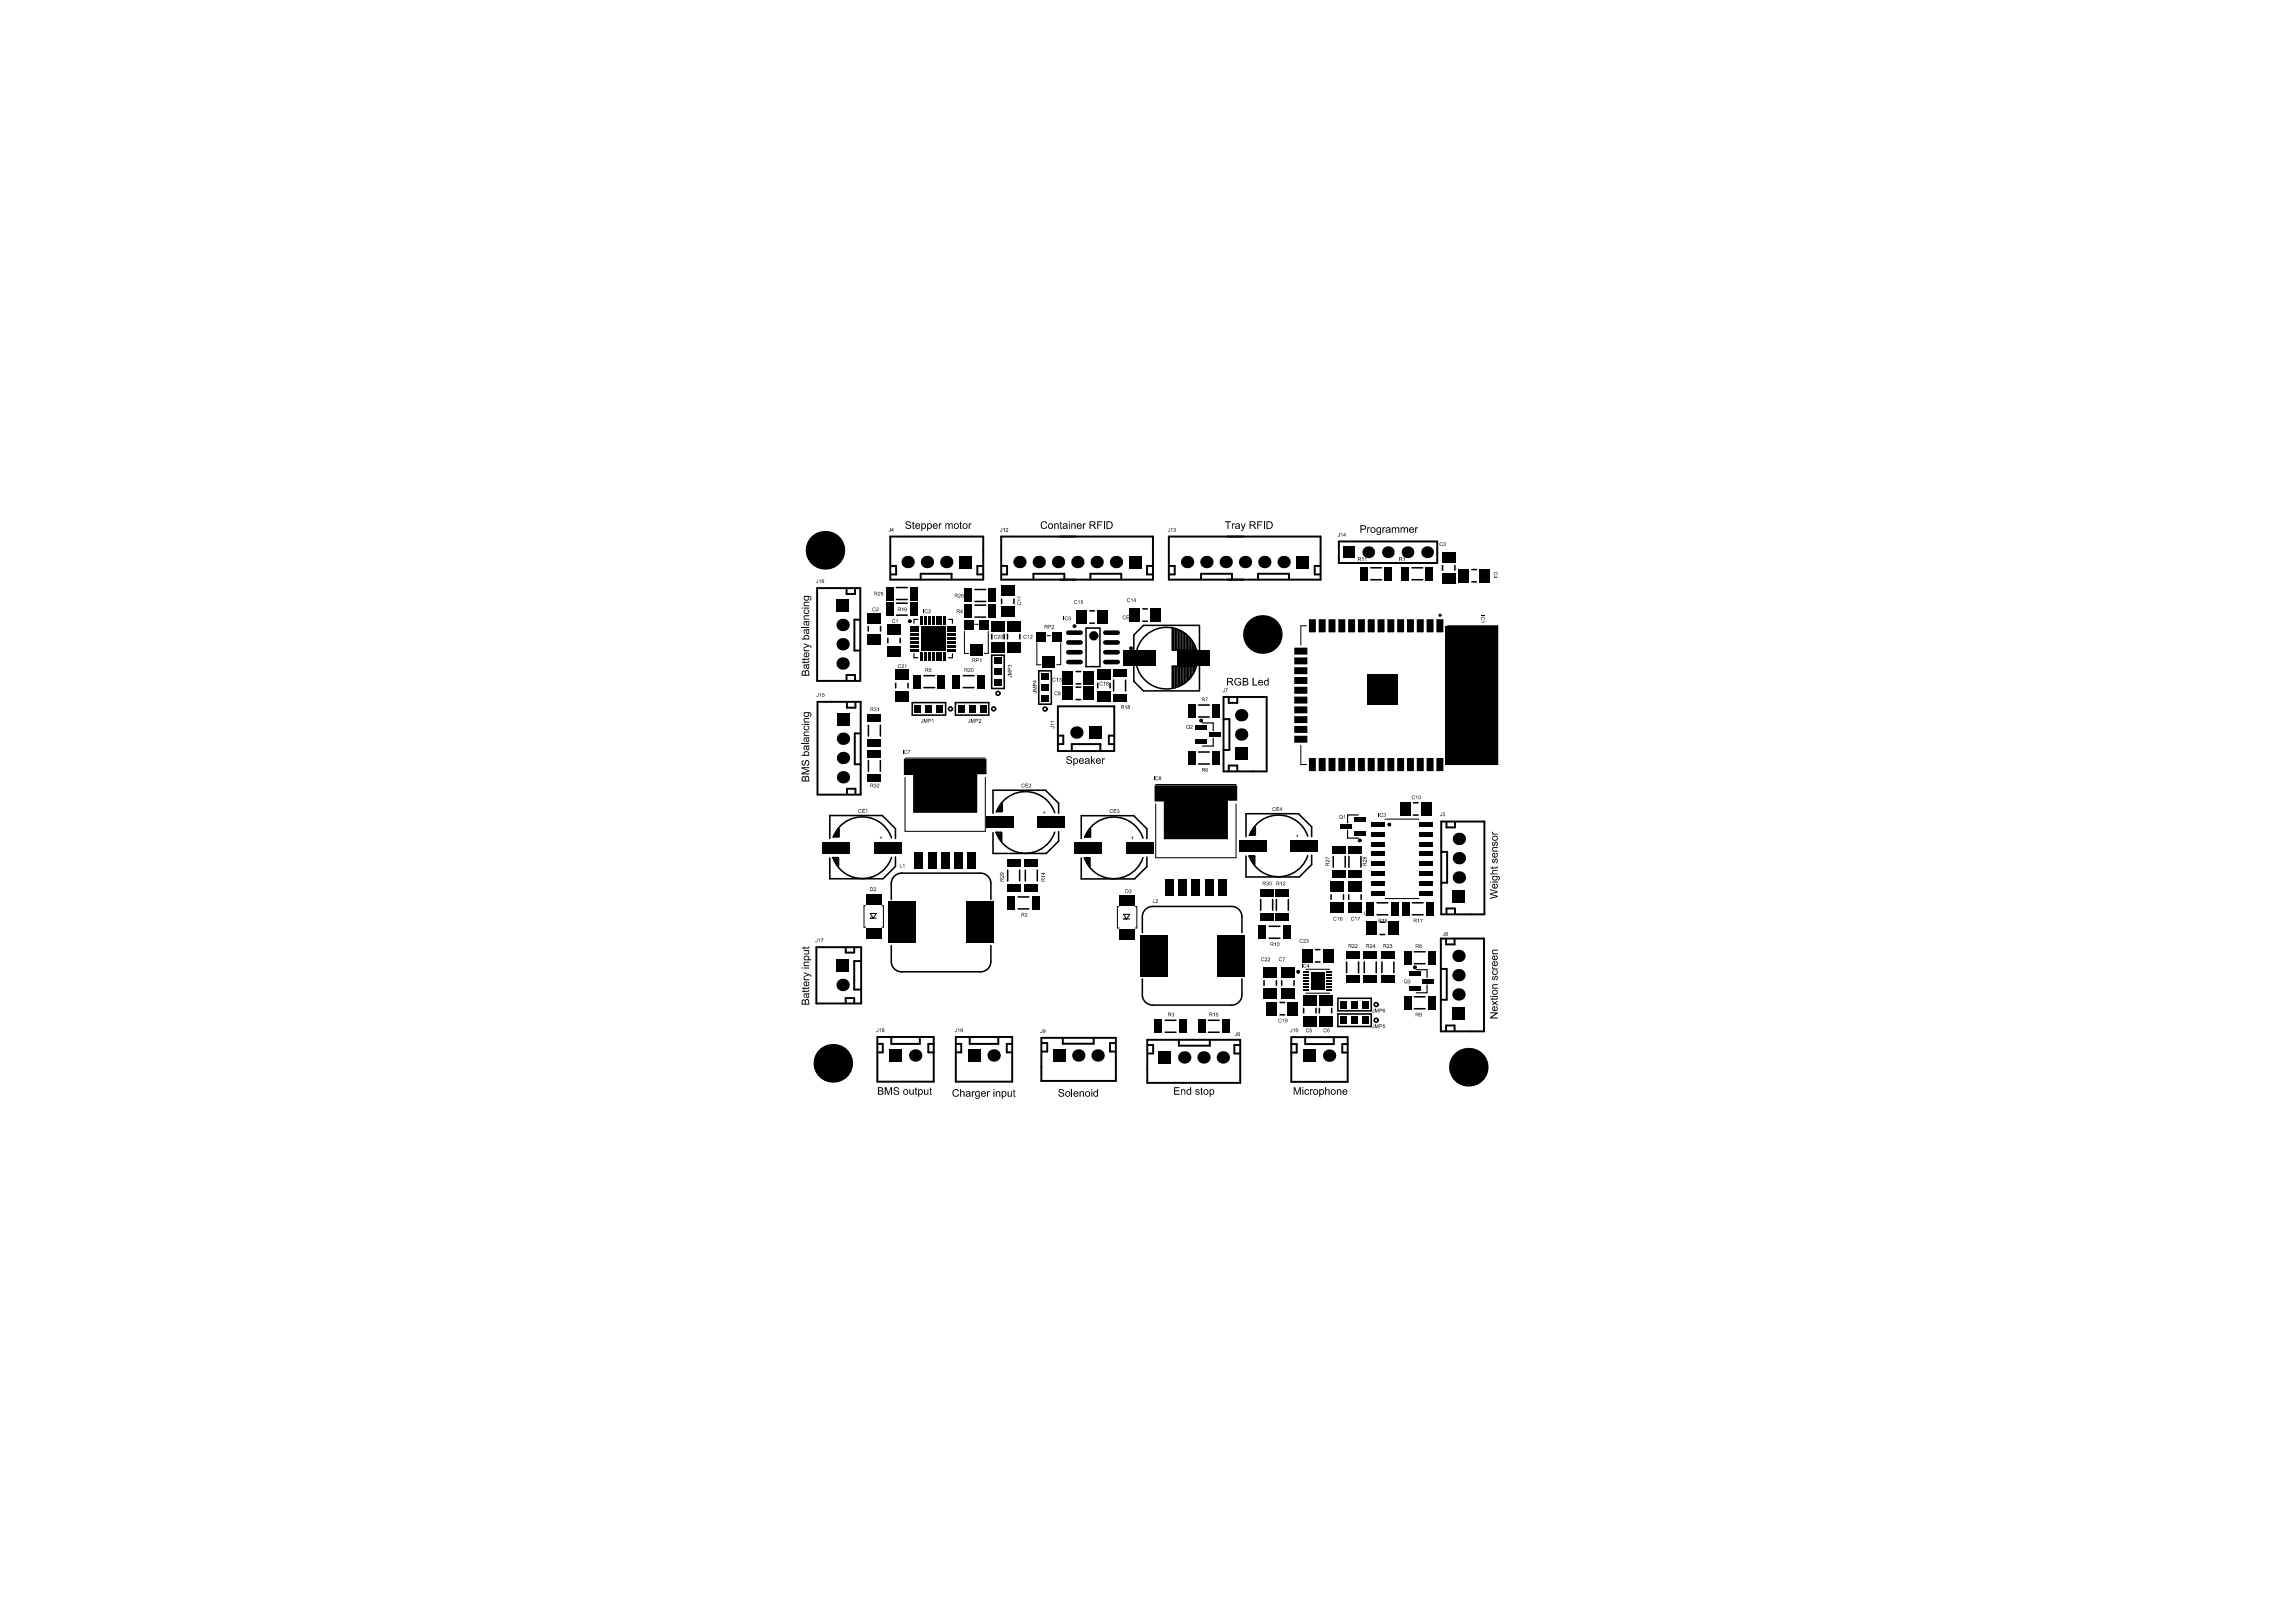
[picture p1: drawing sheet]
<svg xmlns="http://www.w3.org/2000/svg" width="297mm" height="210mm" viewBox="0 0 297 210" stroke-linecap="round" stroke-linejoin="round" font-family="sans-serif">
<g fill="#000">
<path d="M104 79l.2-.1v.1a.21 .21 0 0 0-.1 .3 .21 .21 0 0 0 .4 0l.1-.1v-.1l-.2-.1v-.1h.2l.1 .4-.3 .2-.4-.2zM104 78l.1-.1h.6v.1h-.4a.17 .17 0 0 0-.2 .2 .17 .17 0 0 0 .2 .1h.4v.2h-.7v-.1h.1l-.1-.2zM105.8 75v.3a.11 .11 0 0 1-.1 .2 .11 .11 0 0 1-.1-.2l.1 .1 .1-.1zM106 75.1l.1-.1v.5v-.4zM112.9 78.7l.2-.1 .2 .2a.2 .2 0 0 0-.3-.1 .2 .2 0 0 0-.1 .2 .2 .2 0 0 0 .3 .1v-.1a.18 .18 0 0 1-.2 .2 .18 .18 0 0 1-.1-.2zM113.4 78.7l.1-.1a.18 .18 0 0 1 .2 .2 .18 .18 0 0 1-.2 .2l.2 .1h-.4l.1-.1a.16 .16 0 0 0 .2-.2 .16 .16 0 0 0-.1-.1l-.1 .1zM113.6 76.6h.1a.19 .19 0 0 1 .2 .2 .19 .19 0 0 1-.2 .2l.2 .1h-.3l.1-.2a.13 .13 0 0 0 .1-.1 .13 .13 0 0 0-.1-.2l-.1 .1zM114 76.6h.3l-.2 .1v.1a.16 .16 0 0 1 .2 .1 .16 .16 0 0 1-.2 .2 .16 .16 0 0 1-.1-.2 .13 .13 0 0 0 .1 .2 .13 .13 0 0 0 .1-.2 .13 .13 0 0 0-.1-.1h-.1zM115.2 68.3v.4a.14 .14 0 0 1-.1 .1 .14 .14 0 0 1-.2-.1h.3zM116.7 78.7l.2-.1v.5h-.1v-.4zM117.2 67.6l.2-.1h.3l.2 .2h-.2a.2 .2 0 0 0-.2-.2 .2 .2 0 0 0-.1 .3l.3 .1 .2 .1-.1 .3-.4 .1-.2-.1-.1-.2h.1l.1 .2h.3a.16 .16 0 0 0 .2-.2 .16 .16 0 0 0-.3-.1l-.3-.2zM118.1 67.6l.1-.1v.2h.1v.1h-.1v.5h.1v.1h-.2v-.1v-.5h-.1z"/>
<path d="M119.5 78.9v.4zM119.6 79l.2-.1a.12 .12 0 0 1 .1 0 .12 .12 0 0 1 .1 .1l-.1-.1-.2 .1v.3l.4-.1-.1 .1-.2 .1-.2-.2zM120.1 78.9h.1a.18 .18 0 0 1 .2 .1 .18 .18 0 0 1-.2 .2v.1h.2h-.3l.1-.1a.14 .14 0 0 0 .2-.2 .13 .13 0 0 0-.2-.1l-.1 .1zM121.5 67.7h.1v.1l.1-.1 .2 .1-.3 .1v.5h-.1zM122.3 67.7h.1v.1l.3-.1a.15 .15 0 0 0 .1 .1 .15 .15 0 0 0 .2-.1l.2 .1v.6h-.1v-.4a.16 .16 0 0 0-.1-.2 .16 .16 0 0 0-.2 .2v.4h-.1v-.4a.17 .17 0 0 0-.2-.2 .17 .17 0 0 0-.1 .3v.3h-.1zM124 76.9l.1-.1a.19 .19 0 0 1 .2 .2 .19 .19 0 0 1-.2 .2l.2 .1h-.3l.1-.2a.13 .13 0 0 0 .1-.1 .13 .13 0 0 0-.1-.1l-.1 .1zM124.2 67.6l.1-.1v.2h.1l-.1 .1v.5h.1l.1 .1h-.3v-.6h-.1l.1-.1zM125.3 67.7h.1v.1l.2-.1 .1 .1v.1a.15 .15 0 0 0-.2 0 .15 .15 0 0 0 0 .2v.3h-.2zM129.6 68.3h.1v.4a.12 .12 0 0 1-.1 .1 .12 .12 0 0 1-.2-.1l.1 .1 .1-.1zM129.8 68.4l.2-.1v.5h-.1v-.4zM130.1 68.4l.2-.1a.2 .2 0 0 1 .1 .3 .2 .2 0 0 1-.2 .1h.2v.1h-.3l.1-.1a.16 .16 0 0 0 .2-.2 .16 .16 0 0 0-.1-.1l-.2 .1zM131.6 78l.1-.1-.1 .1 .1 .2a.19 .19 0 0 0 .3 0 .19 .19 0 0 0-.1-.3 .24 .24 0 0 1 .1 .3 .24 .24 0 0 1-.3 .1 .24 .24 0 0 1-.1-.3z"/>
<path d="M131.6 77.6l.5 .1h-.4v.1zM131.6 77.2l.5 .1h-.4v.1zM134.7 67.6l.2-.1h.3l.3 .2h-.2a.32 .32 0 0 0-.4-.1 .32 .32 0 0 0-.1 .4v.2l.2 .1h.2l.2-.2h.1l-.3 .3h-.4l-.2-.3zM136.4 67.7h.1v.1l.2-.1a.2 .2 0 0 1 .2 .2l.1 .5h-.2v-.4a.17 .17 0 0 0-.1-.2 .17 .17 0 0 0-.2 .2v.4h-.1zM137.2 67.6l.1-.1v.2h.1v.1h-.1v.5h.1v.1a.18 .18 0 0 1-.2 0 .18 .18 0 0 1 0-.2v-.4h-.1l.1-.1zM138.6 67.7h.1v.1l.2-.1 .2 .1 .1 .6h-.2v-.4a.17 .17 0 0 0-.2-.2 .17 .17 0 0 0-.1 .2v.4h-.1zM139 77.7h.2l.2 .1a.2 .2 0 0 0-.3-.1 .2 .2 0 0 0-.1 .3 .2 .2 0 0 0 .3 .1v-.1a.18 .18 0 0 1-.2 .2 .18 .18 0 0 1-.1-.2zM139.5 77.8l.1-.1v.5v-.4zM139.9 77.7h.2h-.2v.2a.16 .16 0 0 1 .2 0 .16 .16 0 0 1-.1 .3 .16 .16 0 0 1-.2-.2 .12 .12 0 0 0 .2 .1 .12 .12 0 0 0 0-.1 .12 .12 0 0 0-.1-.1h-.1zM140.1 67.7h.1v.1l.2-.1 .1 .2a.17 .17 0 0 0-.2 0 .17 .17 0 0 0-.1 .2v.3h-.1zM141.9 67.5h.7v.1h-.5v.3h.4v.1h-.4v.4h-.2zM142.8 67.5h.1v.9h-.1z"/>
<path d="M145.3 79.7l.2-.1 .2 .2a.2 .2 0 0 0-.3-.1 .2 .2 0 0 0-.1 .3 .2 .2 0 0 0 .3 .1v-.1a.18 .18 0 0 1-.2 .2 .18 .18 0 0 1-.2-.3zM145.8 77.5l.3-.1 .1 .2a.2 .2 0 0 0-.2-.1 .2 .2 0 0 0-.1 .2 .2 .2 0 0 0 .2 .1l.1-.1a.18 .18 0 0 1-.2 .2 .18 .18 0 0 1-.2-.2zM146.3 77.5l.2-.1v.5l-.1-.4zM151.3 68.3v.4a.11 .11 0 0 1-.1 .1 .11 .11 0 0 1-.1-.1l.1 .1 .1-.1zM151.5 68.4l.1-.1v.5v-.4zM151.8 68.4a.13 .13 0 0 1 .2-.1 .13 .13 0 0 1 0 .2 .15 .15 0 0 1 0 .3 .15 .15 0 0 1-.2-.1h.1a.1 .1 0 0 0 .1 .1 .11 .11 0 0 0 .1-.2 .1 .1 0 0 0-.2 0l.1-.2h-.1v.1zM158.5 67.5h.8v.1h-.4v.8h-.1v-.8h-.3zM159.4 67.7h.1v.1l.1-.1 .2 .1-.3 .1v.5h-.1zM160.5 67.7h.2l.1 .6 .2-.6h.2l-.3 .8-.2 .2h-.1v-.1h.1l.1-.2zM162.7 67.5h.6v.1h-.5v.3h.4v.1h-.4v.4h-.1zM163.5 67.5h.1v.9h-.1zM173.3 69v.3a.14 .14 0 0 1-.1 .2 .14 .14 0 0 1-.1-.2l.2 .1z"/>
<path d="M173.5 69.1l.1-.1v.5v-.4zM176.2 72.2l.2-.1v.5h-.1v-.4zM176.6 72.2l.1-.1v.5v-.4zM176.9 68.2h.1v.1l.1-.1 .2 .1-.3 .1v.6h-.1zM178.8 68.2h.2v.1l.1-.1 .1 .2a.17 .17 0 0 0-.2 0 .17 .17 0 0 0 0 .2v.4h-.2zM180.1 68.2h.1v.1l.2-.1 .2 .1 .2-.1a.2 .2 0 0 1 .2 .3v.5h-.1v-.5a.16 .16 0 0 0-.2-.2 .16 .16 0 0 0-.1 .2v.5h-.1v-.5a.16 .16 0 0 0-.2-.2 .16 .16 0 0 0-.1 .3v.4h-.1zM181.2 68.2h.1v.1l.1-.1h.2a.13 .13 0 0 0 .1 .1 .13 .13 0 0 0 .2-.1h.1l.1 .1 .1 .7h-.2v-.5a.16 .16 0 0 0-.1-.2 .16 .16 0 0 0-.2 .2v.5h-.1v-.5a.15 .15 0 0 0-.1-.2 .15 .15 0 0 0-.2 .2v.5h-.1zM181.5 72.2l.2-.1v.5h-.1v-.4zM183.1 68.2h.1v.1l.2-.1v.2a.17 .17 0 0 0-.1 0 .17 .17 0 0 0-.1 .2v.4h-.1zM186.3 70.2h.2l.2 .1h-.1a.16 .16 0 0 0-.3 0 .16 .16 0 0 0 .1 .3 .16 .16 0 0 0 .2-.1h.1a.24 .24 0 0 1-.4 .1 .24 .24 0 0 1 0-.4zM186.7 70.2h.1a.13 .13 0 0 1 .2 0 .13 .13 0 0 1-.1 .2 .14 .14 0 0 1 .2 .1 .14 .14 0 0 1-.2 .2 .14 .14 0 0 1-.1-.2 .11 .11 0 0 0 .1 .1 .11 .11 0 0 0 .1-.1 .11 .11 0 0 0-.2-.1l.2-.1-.2-.1v.1zM191.6 79.7h.5z"/>
<path d="M193.3 74.1l.2-.1a.21 .21 0 0 1 .2 .2 .21 .21 0 0 1-.1 .2 .19 .19 0 0 0 .1-.2 .19 .19 0 0 0-.3-.1 .19 .19 0 0 0 0 .3v.1l-.2-.2zM103.7 98.5l.3-.1v.1a.22 .22 0 0 0-.2 .2 .22 .22 0 0 0 .2 .2l.2-.4a.36 .36 0 0 1 .5 .1 .36 .36 0 0 1-.2 .5h-.1v-.1l.1-.1 .1-.2a.19 .19 0 0 0-.2-.2 .19 .19 0 0 0-.2 .3v.1a.29 .29 0 0 1-.4 .1 .29 .29 0 0 1-.1-.5zM104 94l.2-.1v.1a.22 .22 0 0 0-.1 .4 .22 .22 0 0 0 .4 0 .18 .18 0 0 0 .1-.2 .18 .18 0 0 0-.2-.2l.1-.1 .2 .1v.3l-.2 .2h-.3a.3 .3 0 0 1-.2-.2 .3 .3 0 0 1 0-.3zM103.7 85.7h.3v-.2h.1v.2h.4l.1-.2h.1a.17 .17 0 0 1 0 .2 .17 .17 0 0 1-.2 .1l-.5 .1zM103.7 85.3h.3v-.2h.1v.2h.4l.1-.2h.1a.2 .2 0 0 1-.2 .3l-.5 .1zM103.7 96.2h1v.1h-1zM104 94.7h.7v.1h-.4a.18 .18 0 0 0-.2 .2 .18 .18 0 0 0 .2 .1h.4v.1h-.7v-.1h.1l-.1-.1zM104 93l.1-.1h.6v.2h-.4a.17 .17 0 0 0-.2 .1 .17 .17 0 0 0 .2 .2h.4v.1h-.7v-.1h.1l-.1-.2zM104 84h.1a.15 .15 0 0 0 0 .1 .15 .15 0 0 0 .2 .1h.4v.1h-.7v-.1h.1zM103.7 81.1h1v.1h-1zM104 79.7l.1-.1h.6v.1h-.4a.17 .17 0 0 0-.2 .2 .17 .17 0 0 0 .2 .2h.4v.1h-.7v-.1h.1l-.1-.2zM104 83.2l.9 .4 .1 .2h-.1v-.1l-.2-.1-.7 .3v-.1l.5-.2-.5-.2z"/>
<path d="M105.8 89.7l.1 .3a.11 .11 0 0 1-.1 .2 .11 .11 0 0 1-.1-.2v.1h.1zM106 89.8l.2-.1v.5l-.1-.4zM106.4 89.7h.3l-.3 .1v.1a.16 .16 0 0 1 .3 .1 .16 .16 0 0 1-.2 .2 .16 .16 0 0 1-.2-.2h.1a.11 .11 0 0 0 .2 .1 .1 .1 0 0 0 0-.2 .11 .11 0 0 0-.2 .1zM113.1 91.6a.13 .13 0 0 1 .2 0 .13 .13 0 0 1 0 .2h.1l-.1 .2h-.2v-.1a.12 .12 0 0 0 .1 .1 .12 .12 0 0 0 .1-.2h-.1l.1-.2h-.1l-.1 .1zM113.5 91.7l.2-.2v.5h-.1v-.3zM115.4 80.2l.3-.1 .1 .2a.2 .2 0 0 0-.2-.1 .2 .2 0 0 0-.1 .3 .2 .2 0 0 0 .2 .1l.1-.1a.18 .18 0 0 1-.2 .1 .18 .18 0 0 1-.2-.2zM115.9 80.3l.2-.2v.5l-.1-.3zM116.2 86h.2l.2 .1a.2 .2 0 0 0-.3-.1 .2 .2 0 0 0-.1 .3 .2 .2 0 0 0 .3 .1v-.1a.18 .18 0 0 1-.2 .2 .18 .18 0 0 1-.1-.2zM116.8 97.1l.1 .4zM116.7 86h.1a.17 .17 0 0 1 .2 .1 .17 .17 0 0 1-.2 .2l-.1 .1h.3h-.4l.1-.1a.16 .16 0 0 0 .2-.1 .16 .16 0 0 0-.1-.2l-.2 .1zM117.1 86.1l.1-.1v.4v-.3zM117 97.2l.1-.1a.12 .12 0 0 1 .2 0 .12 .12 0 0 1 0 .1v-.1l-.2 .1v.3l.3-.1v.1l-.3 .1-.1-.2z"/>
<path d="M117.5 97.1h.3l-.2 .4-.1-.1 .2-.3zM119.4 93v.4a.11 .11 0 0 1-.1 .1 .11 .11 0 0 1-.1-.1l.1 .1 .1-.1zM119.5 93h.1l.1 .5 .2-.5h.1v.5l-.1-.4-.2 .4-.1-.4v.4h-.1zM120.2 86.5h.3h-.2v.1a.16 .16 0 0 1 .2 .2 .16 .16 0 0 1-.1 .2 .16 .16 0 0 1-.2-.2 .13 .13 0 0 0 .2 .1 .13 .13 0 0 0 0-.2h-.2zM120.6 93.2l.1-.2v.5v-.3zM125.5 93v.4a.11 .11 0 0 1-.1 .1 .11 .11 0 0 1-.1-.1l.1 .1 .1-.1zM125.3 86.5h.1a.19 .19 0 0 1 .2 .2 .19 .19 0 0 1-.2 .1l.2 .1h-.3l.1-.1a.13 .13 0 0 0 .1-.1 .13 .13 0 0 0-.1-.2l-.1 .1zM125.6 93h.1l.1 .5 .2-.5h.1v.5l-.1-.4-.2 .4-.1-.4v.4h-.1zM126.6 93.1h.1a.17 .17 0 0 1 .2 .1 .17 .17 0 0 1-.1 .2l-.1 .1h.2h-.3l.1-.1a.14 .14 0 0 0 .2-.2 .14 .14 0 0 0-.2-.1l-.1 .1zM126.8 85.3l.2-.1v.5h-.1v-.4zM128.6 82.2h.3l.1 .1a.2 .2 0 0 0-.3-.1 .2 .2 0 0 0 0 .3 .2 .2 0 0 0 .2 .1l.1-.1a.18 .18 0 0 1-.2 .2 .18 .18 0 0 1-.2-.2zM129.1 82.2h.1a.18 .18 0 0 1 .2 .2 .18 .18 0 0 1-.2 .1l.2 .1h-.3l.1-.1a.16 .16 0 0 0 .1-.1 .16 .16 0 0 0-.1-.2l-.1 .1z"/>
<path d="M130.4 87.5h.3a.11 .11 0 0 1 .2 .1 .11 .11 0 0 1-.2 .1l.1-.2zM130.4 86.1h.2a.14 .14 0 0 1 .2-.1 .14 .14 0 0 1 .1 .2 .14 .14 0 0 1-.2 .1 .11 .11 0 0 0 .1-.2 .11 .11 0 0 0-.1 0 .11 .11 0 0 0-.1 .1l-.1-.1-.1 .1 .1 .1zM130.4 86.9h.5h-.4l.4 .2-.4 .2h.4h-.5v-.1l.4-.1-.4-.1zM132.4 82.2h.3l.1 .1a.2 .2 0 0 0-.2-.1 .2 .2 0 0 0-.1 .3 .2 .2 0 0 0 .2 .1l.1-.1a.18 .18 0 0 1-.2 .2 .18 .18 0 0 1-.2-.2zM132.9 82.3l.2-.1v.4l-.1-.3zM133.3 82.2a.17 .17 0 0 1 .3 .1 .17 .17 0 0 1-.2 .2l-.1 .1h.3h-.4l.1-.1a.14 .14 0 0 0 .2-.1 .14 .14 0 0 0-.1-.2l-.1 .1zM133.6 89.5h.4a.14 .14 0 0 1 .1 .1 .14 .14 0 0 1-.1 .1l.1-.2h-.5zM133.6 88.9h.5h-.4l.4 .2-.4 .2 .4 .1h-.5v-.2l.5-.1-.5-.1zM135.9 94h.4a.14 .14 0 0 1 .1 .2 .14 .14 0 0 1-.1 .1v-.2h-.4zM136.1 80.9h.1a.18 .18 0 0 1 .2 .2 .18 .18 0 0 1-.2 .1l.2 .2h-.4l.1-.2a.18 .18 0 0 0 .2-.1 .18 .18 0 0 0-.1-.2l-.1 .1zM135.9 93.7l.5 .1h-.4v.1zM135.9 93.3l.5 .1h-.4v.1z"/>
<path d="M136.2 87.8l.1-.1 .3 .1-.1 .1-.2-.1-.1 .1a.17 .17 0 0 0 .1 .2 .17 .17 0 0 0 .2-.1 .2 .2 0 0 1-.3 .2 .2 .2 0 0 1 0-.4zM136.4 89.6l.2-.1 .2 .1h-.1l-.1-.1-.1 .2a.17 .17 0 0 0 .1 .2 .17 .17 0 0 0 .2-.1 .2 .2 0 0 1-.3 .1 .2 .2 0 0 1-.1-.3zM136.7 87.8l.2-.1v.5h-.1v-.4zM137 87.8l.1-.1a.15 .15 0 0 1 .2 .1 .15 .15 0 0 1 0 .2 .13 .13 0 0 1 0 .2 .13 .13 0 0 1-.2-.1 .11 .11 0 0 0 .1 .1 .11 .11 0 0 0 .1-.2 .11 .11 0 0 0-.1 0l.1-.2h-.1l-.1 .1zM137.6 79.8h.1v.5h-.1zM138 98l.2-.1h.3l.2 .2h-.2a.2 .2 0 0 0-.2-.2 .2 .2 0 0 0-.1 .3l.3 .1 .2 .2v.2l-.2 .2h-.3l-.2-.2-.1-.2h.1l.1 .2h.3a.16 .16 0 0 0 .2-.2 .16 .16 0 0 0-.3-.1l-.3-.2zM137.8 79.9l.2-.1 .2 .1a.19 .19 0 0 0-.3-.1 .19 .19 0 0 0-.1 .3 .19 .19 0 0 0 .2 .1l.2-.1a.24 .24 0 0 1-.4 .1 .24 .24 0 0 1 0-.3zM138.3 79.8h.2h-.2v.2a.17 .17 0 0 1 .2 .1 .17 .17 0 0 1-.1 .2 .17 .17 0 0 1-.2-.2h.1a.11 .11 0 0 0 .2 .1 .11 .11 0 0 0 0-.2 .11 .11 0 0 0-.2 .1zM141.1 97.9h.2v.5l.2-.3h.2l-.3 .3 .3 .5h-.1l-.3-.4v.4h-.2zM142.6 98.1h.1v.1l.1-.1 .2 .1-.3 .1v.6h-.1zM142.3 88.3l.1-.1 .3 .1-.1 .1-.2-.1-.1 .1a.17 .17 0 0 0 .1 .2 .17 .17 0 0 0 .2-.1 .2 .2 0 0 1-.3 .2 .2 .2 0 0 1 0-.4zM142.8 88.3l.2-.1v.5h-.1v-.4z"/>
<path d="M145.6 91.4l.1-.1v.5v-.4zM145.8 79.6h.3v.1h-.3v.1h.3v.1h-.3v.2h.3h-.3zM146.2 79.7h.3h-.2v.1a.17 .17 0 0 1 .2 .2 .17 .17 0 0 1-.1 .2 .17 .17 0 0 1-.2-.2 .11 .11 0 0 0 .2 0 .11 .11 0 0 0 0-.1 .11 .11 0 0 0-.2 0zM154 93.9a.17 .17 0 0 1 .3 0 .17 .17 0 0 1-.1 .2l-.1 .1 .2 .1h-.3l.1-.2a.11 .11 0 0 0 .1-.1 .11 .11 0 0 0-.1-.1l-.1 .1zM156 90.3h.3l-.2 .4-.1-.1 .2-.3zM158.4 89.1v.3a.11 .11 0 0 1-.1 .2 .11 .11 0 0 1-.1-.2l.1 .1zM158.5 89.1h.3l-.2 .5v-.1l.1-.4zM159.8 87.9l.4-.2a.33 .33 0 0 1 .4 .3h-.2l-.1-.2-.4 .1-.1 .4 .2 .3 .4-.1v-.2h-.2v-.1h.4v.4l-.5 .1a.53 .53 0 0 1-.3-.8zM162 87.7h.2v.9h.5v.1h-.7zM187 81h6.8v17.9h-6.8zM187.1 81h6.7v17.9h-6.7zM187.5 94.5h.5v.5h-.5z"/>
<path d="M187.5 97h.5v.4h-.5zM188 82h.5v.5h-.5zM188.1 97h4.9v.4h-4.9zM188.1 94.5h4.9v.5h-4.9zM188.6 82h4.4v.5h-4.4zM190 84.5h.5v3h-.5zM190.1 87h2.4v.5h-2.4zM190.1 84.5h2.4v.5h-2.4zM190.1 89.5h2.4v.5h-2.4zM190.1 92h2.4v.5h-2.4zM191.6 92h1.4v.5h-1.4zM191.6 80.5h.4v-.1l.1 .1z"/>
<path d="M191.6 79.9l.1-.1h.3l.1 .3-.1 .1h-.1a.16 .16 0 0 0 .1-.3 .15 .15 0 0 0-.3 0 .16 .16 0 0 0 .1 .3l-.1 .1-.1-.1zM192.5 92h.5v5.4h-.5zM192.5 82h.5v3h-.5zM192.6 87h.4v3h-.4zM103.7 99.3h1v.1h-.8l.8 .3v.1l-.8 .3h.8v.1h-1v-.2l.8-.3-.8-.2zM111.1 104.8l.1-.1 .2 .1-.2-.1-.1 .2a.17 .17 0 0 0 .1 .2 .17 .17 0 0 0 .2-.1 .2 .2 0 0 1-.3 .1 .2 .2 0 0 1 0-.3zM111.5 104.7h.4v.1h-.3v.1h.3l-.3 .1v.1h.3v.1h-.4zM112 104.8l.2-.1v.5l-.1-.4zM113.1 101.4a.13 .13 0 0 1 .2 0 .13 .13 0 0 1 0 .2l.1 .1-.1 .2h-.1l-.1-.1a.12 .12 0 0 0 .1 .1 .12 .12 0 0 0 .1-.2h-.1l.1-.2h-.1l-.1 .1zM113 114.9l.1-.1a.18 .18 0 0 1 .2 .2 .18 .18 0 0 1-.2 .2h.2v.1h-.3l.1-.2a.13 .13 0 0 0 .2-.1 .13 .13 0 0 0-.2-.1l-.1 .1zM113.5 101.5l.1-.1a.21 .21 0 0 1 .2 .3 .21 .21 0 0 1-.3 .1l.3 .1h-.4l.1-.1a.18 .18 0 0 0 .1-.3l-.1 .1zM113.8 108.4h.1v-.1h.1v.1h.1h-.1v.2h-.1v-.2z"/>
<path d="M116.4 111.8l.1 .4 .2 .1h-.3zM116.8 111.9l.2-.1v.5l-.1-.4zM116.9 98.2h10.7v2h-1.2v5h-8.3v-4.9h-1.2zM129.4 113.3h.2l.2 .2v-.2h.1v.3l-.2-.1a.13 .13 0 0 0-.1-.1 .13 .13 0 0 0-.2 0l.1 .2h-.1zM132.2 101.5l.2-.1 .2 .2a.2 .2 0 0 0-.3-.1 .2 .2 0 0 0-.1 .2 .2 .2 0 0 0 .3 .1v-.1a.18 .18 0 0 1-.2 .2 .18 .18 0 0 1-.1-.2zM132.7 101.4h.3v.1h-.3v.1h.3v.1h-.3v.1l.3 .1h-.3zM132.6 118.2l.1-.1a.19 .19 0 0 1 .2 .2 .19 .19 0 0 1-.2 .2l.2 .1h-.3l.1-.2a.13 .13 0 0 0 .2-.1 .13 .13 0 0 0-.1-.1l-.2 .1zM133.1 101.5l.1-.1a.17 .17 0 0 1 .2 .2 .17 .17 0 0 1-.2 .2h-.1l.3 .1h-.3l.1-.2a.12 .12 0 0 0 .1-.1 .12 .12 0 0 0-.1-.1l-.1 .1zM135 105h.1v.1h.1l-.1 .1v.1h-.1v-.1h-.1l.1-.1zM134.7 113.4h.5h-.4v.2zM143.6 104.8l.3-.1 .1 .2a.2 .2 0 0 0-.3-.1 .2 .2 0 0 0-.1 .2 .2 .2 0 0 0 .3 .1v-.1a.18 .18 0 0 1-.2 .2 .18 .18 0 0 1-.1-.2zM144.1 104.7h.3v.1h-.3v.1h.3v.1h-.3v.1l.3 .1h-.3z"/>
<path d="M144.5 104.8l.1-.1a.13 .13 0 0 1 .1 .1 .13 .13 0 0 1 0 .1 .13 .13 0 0 1 .1 .2 .13 .13 0 0 1-.1 .1 .13 .13 0 0 1-.1-.1 .11 .11 0 0 0 .1 .1 .11 .11 0 0 0 .1-.2 .11 .11 0 0 0-.2 0l.1-.2h-.1v.1zM146.1 115.1h.2v.2a.15 .15 0 0 1 0 .3 .13 .13 0 0 1-.2-.1 .1 .1 0 0 0 .1 0 .1 .1 0 0 0 .1-.1 .1 .1 0 0 0-.1-.1l.1-.1h-.2zM146.5 108.3v.1h.2l-.2 .1v.1v-.1h-.2l.2-.1zM149.2 116.4v.4h.2h-.2zM149.3 100.5v.5zM149.5 100.6l.1-.1a.12 .12 0 0 1 .1 0 .12 .12 0 0 1 .1 .1l-.1-.1-.2 .1 .1 .3 .3-.1-.1 .1-.2 .1-.2-.2zM149.5 116.4h.1a.17 .17 0 0 1 .2 .1 .17 .17 0 0 1-.1 .2l-.1 .1h.2h-.3l.1-.1a.14 .14 0 0 0 .1-.1 .14 .14 0 0 0-.1-.2l-.1 .1zM149.4 101.6h10.7v2h-1.2v5h-8.3v-4.9h-1.2zM163.9 114.1a.13 .13 0 0 1 .2 0 .13 .13 0 0 1 0 .2v.1v.2h-.2l-.1-.2a.12 .12 0 0 0 .2 .1 .12 .12 0 0 0 0-.2h-.1l.2-.1-.2-.1v.1zM164.7 104.5h.2l.1 .1a.2 .2 0 0 0-.2-.1 .2 .2 0 0 0-.1 .3 .2 .2 0 0 0 .2 .1l.1-.1a.18 .18 0 0 1-.2 .2 .18 .18 0 0 1-.2-.2zM165.1 104.5h.4h-.3v.2h.3h-.3v.2h.3h-.4zM165.6 114.2l.2-.1v.5v-.4z"/>
<path d="M166 114.1h.2a.21 .21 0 0 1 .1 .2 .21 .21 0 0 1-.2 .2l.2 .1h-.3l.1-.2a.18 .18 0 0 0 .1-.3l-.2 .1zM167.8 108h.1v.2h.1h-.1v.1h-.1v-.1h-.1h.1zM171.5 110.9l.5 .2-.4-.1-.1 .2zM171.5 111.3h.2l.2 .2v-.2h.1v.3l-.2-.1a.13 .13 0 0 0-.1-.2 .13 .13 0 0 0-.2 .1l.1 .2-.1-.1zM172.5 118.7l.3-.1 .1 .2a.2 .2 0 0 0-.3-.1 .2 .2 0 0 0 0 .3 .2 .2 0 0 0 .2 .1l.1-.1a.18 .18 0 0 1-.2 .2 .18 .18 0 0 1-.2-.3zM173 118.8l.2-.2v.5l-.1-.3zM173.8 105.6l.2-.1v.4l-.1-.3zM174.8 118.7l.3-.1 .1 .2a.2 .2 0 0 0-.3-.1 .2 .2 0 0 0-.1 .3 .2 .2 0 0 0 .3 .1v-.1a.18 .18 0 0 1-.2 .2 .18 .18 0 0 1-.1-.3zM175.3 118.8l.2-.2v.5l-.1-.3zM175.6 118.7h.4l-.2 .4h-.1v-.1l.2-.3zM176.3 111.3h.2l.2 .2v-.2h.1v.3l-.2-.1a.13 .13 0 0 0-.1-.2 .13 .13 0 0 0-.1 .1l.1 .2-.2-.1zM176.5 118.1a.2 .2 0 0 1 .2-.1 .2 .2 0 0 1 .2 .1 .19 .19 0 0 0-.2-.1 .19 .19 0 0 0-.1 .3 .19 .19 0 0 0 .3 0l-.1 .2a.28 .28 0 0 1-.3-.4z"/>
<path d="M178.3 105.2l.1 .5zM178.5 105.3l.1-.1a.12 .12 0 0 1 .2 0 .12 .12 0 0 1 0 .2v-.1h-.2v.3l.3-.1v.2h-.3l-.1-.1zM179 105.2a.13 .13 0 0 1 .2 .1 .13 .13 0 0 1 0 .1v.1a.13 .13 0 0 1 0 .2 .13 .13 0 0 1-.2-.1 .1 .1 0 0 0 .1 .1 .11 .11 0 0 0 .1-.2 .1 .1 0 0 0-.1 0l.1-.2h-.2v.1v-.1zM178.8 119l.2-.1v.5h-.1v-.4zM182.7 103l.2-.1 .2 .2a.2 .2 0 0 0-.3-.1 .2 .2 0 0 0-.1 .3 .2 .2 0 0 0 .3 .1v-.1a.18 .18 0 0 1-.2 .1 .18 .18 0 0 1-.1-.2zM183.2 103.1l.1-.2v.5v-.3zM183.4 119l.2-.1v.5h-.1v-.4zM183.7 118.9h.3l-.1 .5-.1-.1 .2-.3zM186.5 105.1l.1 .4a.11 .11 0 0 1-.1 .1 .11 .11 0 0 1-.1-.1v.1l.1-.1zM186.7 105.1h.2l-.2 .1v.1a.17 .17 0 0 1 .3 .1 .17 .17 0 0 1-.1 .2 .17 .17 0 0 1-.3-.1 .15 .15 0 0 0 .2 .1 .15 .15 0 0 0 .1-.2l-.1-.1-.1 .1zM193.1 111.2l.1-.1v.2a.12 .12 0 0 0-.1 .1 .12 .12 0 0 0 .2 0 .24 .24 0 0 1 .3-.3 .24 .24 0 0 1 .1 .4l-.2 .2v-.1a.18 .18 0 0 0 .2-.2 .18 .18 0 0 0-.2-.2l-.2 .5-.2-.1zM193.1 109l.1-.1v.2a.13 .13 0 0 0-.1 .2 .13 .13 0 0 0 .2 0 .13 .13 0 0 0 0-.2h.1a.24 .24 0 0 1 .3-.1 .24 .24 0 0 1 0 .3l-.1 .2-.1-.1a.14 .14 0 0 0 .2-.2 .14 .14 0 0 0-.2-.1l-.1 .2a.24 .24 0 0 1-.3 .1 .24 .24 0 0 1 0-.4z"/>
<path d="M192.8 112.3h.3v-.2v.2h.5v-.2h.2a.18 .18 0 0 1-.1 .2 .18 .18 0 0 1-.2 .1l-.4 .1zM192.8 115.1l1 .2v.2l-.9 .2 .9 .2v.2l-1 .2v-.1l.8-.2-.8-.2v-.2l.8-.2-.8-.2zM193.1 112.7l.1-.1h.6v.1h-.5a.17 .17 0 0 0-.2 .2 .17 .17 0 0 0 .3 .1h.4v.1h-1v-.1h.3l-.1-.1zM193.1 109.7l.7-.1v.1h-.5a.17 .17 0 0 0-.2 .2 .18 .18 0 0 0 .3 .2h.4v.1h-.7v-.1h.1l-.2-.2zM193.1 107.6l.1 .1a.16 .16 0 0 0 0 .2 .16 .16 0 0 0 .2 0h.4v.1h-.7v-.1h.1l-.2-.1zM103.7 128.2h.3v-.1h.1v.1h.4l.1-.1h.1a.17 .17 0 0 1 0 .2 .17 .17 0 0 1-.2 0l-.5 .1zM103.7 127.8h.3v-.1h.1v.1h.4l.1-.1h.1a.2 .2 0 0 1-.2 .3h-.5zM103.7 122.6h.3v-.1h.1v.1h.5v-.1h.1a.18 .18 0 0 1 0 .2 .18 .18 0 0 1-.2 0l-.5 .1zM104 126.5h.1a.15 .15 0 0 0 0 .2 .15 .15 0 0 0 .2 0h.4v.2h-.7v-.2h.1zM104 124.5l.7-.1v.2h-.4a.17 .17 0 0 0-.2 .2 .17 .17 0 0 0 .2 .1h.4v.1h-.7v-.1h.1l-.1-.1zM104 123h.7v.1h-.1l.1 .1-.1 .3h-.6v-.1h.5l.1-.1a.17 .17 0 0 0 0-.2 .17 .17 0 0 0-.2 0h-.4zM104 125.8l.9 .3 .1 .3h-.1v-.1l-.2-.1-.7 .2v-.1l.5-.2-.5-.2z"/>
<path d="M105.7 121.5v.3a.11 .11 0 0 1-.1 .2 .11 .11 0 0 1-.1-.2l.2 .1zM105.9 121.6l.1-.1v.4v-.3zM106.2 121.5h.3l-.2 .4v-.1l.1-.3h-.2zM113.6 133.1v.3a.11 .11 0 0 1-.1 .2 .11 .11 0 0 1-.1-.2l.1 .1 .1-.1zM113.8 133.2l.1-.1v.5v-.4zM123.7 133.1l.1 .3a.11 .11 0 0 1-.1 .2 .11 .11 0 0 1-.1-.2v.1l.1-.1zM123.9 133.2l.2-.1v.5l-.1-.4zM134.8 133.2v.3a.11 .11 0 0 1-.1 .2 .11 .11 0 0 1-.1-.2l.1 .1h.1zM151.6 131.1h.3l-.1 .2a.14 .14 0 0 1 .1 .1 .14 .14 0 0 1-.1 .1 .14 .14 0 0 1-.2-.1 .1 .1 0 0 0 .1 .1 .1 .1 0 0 0 .1-.1 .1 .1 0 0 0-.1-.1l.1-.2-.2 .1zM157 131.2l.1-.2v.5v-.3zM157.4 131.1h.2h-.2v.1a.17 .17 0 0 1 .2 .1 .17 .17 0 0 1-.1 .2 .17 .17 0 0 1-.2-.1h.1a.11 .11 0 0 0 .1 0 .11 .11 0 0 0 0-.1 .11 .11 0 0 0-.1 0zM160 133.6v.3a.11 .11 0 0 1-.1 .2 .11 .11 0 0 1-.1-.2l.1 .1 .1-.1z"/>
<path d="M163.2 124l.1-.1 .3 .1h-.1l-.2-.1-.1 .2a.17 .17 0 0 0 .1 .2 .17 .17 0 0 0 .2-.1 .2 .2 0 0 1-.3 .1 .2 .2 0 0 1 0-.3zM163.7 123.9h.1a.2 .2 0 0 1 .1 .2 .2 .2 0 0 1-.2 .2h.2v.1h-.3l.1-.2a.16 .16 0 0 0 .2-.1 .16 .16 0 0 0-.1-.2l-.2 .1zM164.1 123.9a.18 .18 0 0 1 .2 .2 .18 .18 0 0 1-.2 .2h.2v.1h-.3l.1-.2a.14 .14 0 0 0 .2-.1 .14 .14 0 0 0-.1-.2l-.2 .1zM164.9 122.1l.2-.2v.5h-.1v-.3zM165.4 131.9l.3-.1 .1 .2a.2 .2 0 0 0-.3-.1 .2 .2 0 0 0-.1 .2 .2 .2 0 0 0 .3 .2l.1-.1a.18 .18 0 0 1-.2 .1 .18 .18 0 0 1-.2-.2zM165.5 124l.1-.1 .3 .1h-.1l-.2-.1-.1 .2a.17 .17 0 0 0 .1 .2 .17 .17 0 0 0 .2-.1 .2 .2 0 0 1-.3 .1 .2 .2 0 0 1 0-.3zM165.9 123.9h.3l-.1 .5-.1-.2 .2-.2zM165.9 131.9l.2-.1v.5l-.1-.4zM167.1 133.1l.1 .3a.11 .11 0 0 1-.1 .2 .11 .11 0 0 1-.1-.2v.1h.1zM167.3 133.2l.2-.1v.5l-.1-.4zM168.4 124.7l.1 .5zM168.2 121.6l.2-.1 .1 .2a.2 .2 0 0 0-.2-.1 .2 .2 0 0 0-.1 .2 .2 .2 0 0 0 .2 .1l.1-.1a.18 .18 0 0 1-.2 .2 .18 .18 0 0 1-.2-.2z"/>
<path d="M168.6 121.6l.1-.1a.18 .18 0 0 1 .2 .2 .18 .18 0 0 1-.2 .2l.2 .1h-.3l.1-.1a.16 .16 0 0 0 .1-.2 .16 .16 0 0 0-.1-.1l-.1 .1zM168.6 124.8h.1a.12 .12 0 0 1 .2-.1 .12 .12 0 0 1 0 .2v-.1l-.2 .1v.3l.3-.1v.1h-.3l-.1-.1zM169 121.6v-.1a.13 .13 0 0 1 .2 .1 .13 .13 0 0 1 0 .1 .13 .13 0 0 1 .1 .2 .13 .13 0 0 1-.1 .1 .13 .13 0 0 1-.2-.1 .1 .1 0 0 0 .2 0 .1 .1 0 0 0 0-.1 .1 .1 0 0 0-.1 0l.1-.2h-.1l-.1 .1zM169 133.2l.2-.1 .2 .1a.2 .2 0 0 0-.3 0 .2 .2 0 0 0-.1 .2 .2 .2 0 0 0 .3 .1v-.1a.18 .18 0 0 1-.2 .2 .18 .18 0 0 1-.2-.2zM169.5 133.1h.2l-.2 .1v.1a.16 .16 0 0 1 .2 .1 .16 .16 0 0 1-.1 .2 .16 .16 0 0 1-.2-.2 .14 .14 0 0 0 .2 .2 .12 .12 0 0 0 .1-.2 .12 .12 0 0 0-.2-.1zM171.3 133.2l.2-.1 .1 .1a.2 .2 0 0 0-.2 0 .2 .2 0 0 0-.1 .2 .2 .2 0 0 0 .2 .1l.1-.1a.18 .18 0 0 1-.2 .2 .18 .18 0 0 1-.2-.2zM175 122.2h.1a.22 .22 0 0 1 .1 .2 .22 .22 0 0 1-.2 .2h.2v.1h-.3l.1-.2a.18 .18 0 0 0 .1-.3l-.2 .1zM175.3 122.2h.1a.18 .18 0 0 1 .2 .2 .18 .18 0 0 1-.2 .1v.1h.2v.1h-.3l.1-.2a.18 .18 0 0 0 .1-.1 .18 .18 0 0 0 0-.2l-.2 .1zM177.2 122.2h.1a.22 .22 0 0 1 .2 .2 .22 .22 0 0 1-.2 .2h.2v.1h-.3l.1-.2a.18 .18 0 0 0 .1-.3l-.2 .1zM177.7 132.6l.1 .3a.11 .11 0 0 1-.1 .2 .11 .11 0 0 1-.1-.2v.1l.1-.1zM177.7 130.5l.1 .4a.11 .11 0 0 1-.1 .1 .11 .11 0 0 1-.1-.1v.1l.1-.1zM177.9 132.6h.1l.1 .4 .2-.4v.5v-.4l-.2 .4-.1-.5v.5h-.1z"/>
<path d="M177.9 130.5h.1l.1 .5 .2-.5v.5v-.4l-.2 .4-.1-.4v.4h-.1zM178.9 132.6h.3h-.2v.2h.2a.16 .16 0 0 1-.1 .3 .15 .15 0 0 1-.2-.2 .11 .11 0 0 0 .2 .1 .11 .11 0 0 0 0-.2 .11 .11 0 0 0-.2 0zM179.5 122.2a.18 .18 0 0 1 .2 .2 .18 .18 0 0 1-.2 .1l.2 .2h-.3l.1-.2a.18 .18 0 0 0 .1-.3l-.2 .1zM179.8 122.2h.1a.15 .15 0 0 1 .2 0 .15 .15 0 0 1 0 .2 .16 .16 0 0 1-.1 .3 .16 .16 0 0 1-.2-.2h.1a.1 .1 0 0 0 .1 .1 .1 .1 0 0 0 .1-.1 .11 .11 0 0 0-.2-.1l.1-.1-.1-.1v.1zM182.2 126.8a.13 .13 0 0 1 .2 0 .13 .13 0 0 1 0 .2 .15 .15 0 0 1 0 .3 .18 .18 0 0 1-.3-.2h.1a.1 .1 0 0 0 .1 .1 .1 .1 0 0 0 .1-.1 .1 .1 0 0 0-.1-.1l.1-.2h-.1l-.1 .1zM186.9 120.6v.4a.11 .11 0 0 1-.1 .1 .11 .11 0 0 1-.1-.1l.1 .1zM193.1 125.7l.2-.1v.1a.22 .22 0 0 0-.1 .3 .22 .22 0 0 0 .3 0 .18 .18 0 0 0 .2-.2 .18 .18 0 0 0-.2-.1l.1-.1 .1 .1v.3l-.1 .1h-.3a.3 .3 0 0 1-.3-.1 .3 .3 0 0 1 .1-.3zM193.1 126.4l.1-.1 .1 .1a.13 .13 0 0 0-.2 .1 .13 .13 0 0 0 0 .2 .13 .13 0 0 0 .2-.1l.1-.2a.24 .24 0 0 1 .3 0 .24 .24 0 0 1 0 .4l-.2 .1v-.2a.14 .14 0 0 0 .2-.1 .14 .14 0 0 0-.2-.1l-.1 .2a.24 .24 0 0 1-.3 .1 .24 .24 0 0 1 0-.4zM192.8 129.2h.3v-.1v.1h.5v-.1h.2a.18 .18 0 0 1-.1 .2 .18 .18 0 0 1-.2 .1h-.4zM192.8 131h1v.2l-.8 .5h.8v.1h-1v-.2l.7-.5h-.7zM193.1 129.5l.3 .2 .4-.2v.1l-.3 .2 .3 .2v.1l-.4-.2-.3 .2v-.1l.2-.2-.2-.2zM193.1 127.4h.7v.1h-.5a.17 .17 0 0 0-.2 .2 .17 .17 0 0 0 .3 .1h.4v.1h-.7v-.1h.1l-.2-.1z"/>
<path d="M193.1 125.1h.1a.16 .16 0 0 0 0 .2 .16 .16 0 0 0 .2 0h.4v.2h-.7v-.2h.1l-.2-.1zM193.1 123l.7-.1v.1h-.5a.17 .17 0 0 0-.2 .2 .18 .18 0 0 0 .3 .2h.4v.1h-.7v-.1h.1l-.2-.2zM114.5 140.7h.2l.2 .8 .3-.8h.2v1h-.1v-.9l-.3 .9h-.1l-.3-.9v.9h-.1zM115.7 140.8l.1-.1h.4l.1 .2-.1 .1a.21 .21 0 0 0-.3-.2 .21 .21 0 0 0-.1 .2l.4 .1 .1 .4-.2 .2h-.3l-.2-.2v-.2l.1 .1a.24 .24 0 0 0 .3 .2 .24 .24 0 0 0 .2-.3l-.5-.2-.1-.1zM117.6 141h.2v.3a.17 .17 0 0 0 .1 .3 .18 .18 0 0 0 .2-.3v-.3h.1v.7h-.1v-.1l-.1 .1h-.3l-.1-.2zM118.4 140.8l.2-.1v.3h.1h-.1v.6h.1v.1l-.3-.1v-.6h-.1h.1zM119.5 141h.2v.3a.17 .17 0 0 0 .1 .3 .18 .18 0 0 0 .2-.3v-.3h.1v.7h-.1v-.1l-.1 .1-.3-.1zM120.3 140.8l.1-.1v.3h.2h-.2v.5l.2 .1v.1a.18 .18 0 0 1-.2 0 .18 .18 0 0 1-.1-.2v-.5h-.1h.1zM123.3 141.1l.2-.2h.3l.3 .3h-.2a.32 .32 0 0 0-.4-.1 .32 .32 0 0 0-.2 .4l.1 .2 .2 .1h.2l.1-.2h.2l-.3 .3h-.4l-.2-.3zM124.2 140.9h.1v.4l.2-.1 .2 .1 .1 .6h-.1v-.4a.17 .17 0 0 0-.2-.2 .17 .17 0 0 0-.2 .2v.4h-.1zM125.7 141.2h.1v.1l.1-.1h.2l-.2 .2v.5h-.2zM127.7 141.2h.1v.1l.1-.1h.2l-.1 .1a.17 .17 0 0 0-.1 .1 .17 .17 0 0 0-.1 .2v.3h-.1z"/>
<path d="M128.8 141.2h.1v.1l.2-.1 .3 .1v.6h-.1v-.5l-.1-.1-.2 .1v.5h-.2zM130.4 141.2h.1v.4a.17 .17 0 0 0 .1 .2 .17 .17 0 0 0 .2-.2v-.4h.1v.7h-.1v-.1l-.1 .1h-.3zM131.1 141h.1v.2h.2v.1h-.2v.5h.2v.1a.18 .18 0 0 1-.2 0 .18 .18 0 0 1-.1-.2v-.4h-.1l.1-.1zM137 141l.2-.1 .3 .1 .2 .2h-.2a.2 .2 0 0 0-.2-.2 .2 .2 0 0 0-.1 .3l.3 .1 .2 .1-.1 .3-.4 .1-.3-.1v-.2h.1l.1 .2h.3a.16 .16 0 0 0 .2-.2 .16 .16 0 0 0-.3-.1l-.3-.2zM138.6 140.9h.1v1h-.1zM139.7 141.2h.1v.1l.1-.1 .3 .1v.6h-.1v-.4a.17 .17 0 0 0-.2-.2 .17 .17 0 0 0-.1 .2v.4h-.1zM151.9 140.7h.7v.1h-.6v.3h.6v.1h-.6v.4h.6v.1h-.7zM152.8 141h.1v.1l.2-.2a.21 .21 0 0 1 .2 .3v.5h-.1v-.5a.18 .18 0 0 0-.2-.2 .18 .18 0 0 0-.1 .3v.4h-.1zM154.7 141l.3-.1 .2 .2h-.2a.13 .13 0 0 0-.1-.1 .13 .13 0 0 0-.1 .2 .13 .13 0 0 0 .2 0v.1a.22 .22 0 0 1 .2 .3 .22 .22 0 0 1-.4 .1l-.2-.2 .2 .1a.13 .13 0 0 0 .2 0 .13 .13 0 0 0 .1-.1 .13 .13 0 0 0-.2-.1v-.1a.21 .21 0 0 1-.2 0 .21 .21 0 0 1 0-.3zM155.4 140.8l.1-.1v.3h.1h-.1v.6h.1v.1l-.2-.1v-.6h-.1h.1zM167.4 140.7h.2l.2 .8 .3-.8h.2v1h-.1v-.9l-.3 .9h-.1l-.3-.9v.9h-.1zM168.8 141h.2a.27 .27 0 0 1 .4 .2h-.2a.23 .23 0 0 0-.3 0 .23 .23 0 0 0 0 .3 .18 .18 0 0 0 .2 .1 .18 .18 0 0 0 .2-.2h.1a.33 .33 0 0 1-.5 .2 .33 .33 0 0 1-.1-.5z"/>
<path d="M169.5 141h.1v.1l.1-.2 .2 .1-.3 .1v.6h-.1zM171.4 140.7h.2v.3l.1-.1 .3 .1v.7h-.1v-.5a.17 .17 0 0 0-.2-.1 .17 .17 0 0 0-.1 .2v.4h-.2zM173 141h.1v.1l.2-.2a.27 .27 0 0 1 .2 .3v.5h-.1v-.5a.17 .17 0 0 0-.2-.2 .17 .17 0 0 0-.1 .3v.4h-.1z"/>
<path d="M103.7 78.6h.2v.2h-.2zM104 78.6h.7v.2h-.7z"/>
<path d="M104 77.1h.8l.2 .3a.24 .24 0 0 1-.3 .3l.2-.2a.18 .18 0 0 0-.1-.2 .18 .18 0 0 0-.2 0l.1 .1-.1 .2-.3 .1-.3-.1v-.2l.1-.2h-.1zM104.1 77.3a.23 .23 0 0 0 .2 .3 .23 .23 0 0 0 .2-.3l-.3-.1z"/>
<path d="M106.3 75h.2l.1 .1a.11 .11 0 0 0-.2-.1 .1 .1 0 0 0 0 .2 .15 .15 0 0 1 .2 .1 .15 .15 0 0 1-.1 .2 .15 .15 0 0 1-.2-.2zM106.4 75.3a.11 .11 0 0 0 .2 0 .11 .11 0 0 0-.2 0z"/>
<path d="M113.1 76.6h.4v.2l-.1 .1 .1 .2-.2-.2h-.1l-.1 .2zM113.2 76.6v.2h.2v-.1z"/>
<path d="M115.5 68.3l.1 .3v.2l-.1-.1h-.2zM115.5 68.4l-.1 .2h.1z"/>
<path d="M116.2 78.6l.3 .1v.1l-.1 .1 .2 .2-.3-.2h-.1v.2zM116.2 78.7v.1h.3l-.1-.1z"/>
<path d="M117 78.7a.23 .23 0 0 1 .3 .1 .23 .23 0 0 1-.1 .3h-.1l-.1-.1a.13 .13 0 0 0 .2 .1 .13 .13 0 0 0 .1-.2h-.1a.15 .15 0 0 1-.2 0 .15 .15 0 0 1 0-.2zM117.1 78.8a.1 .1 0 0 0 .2 0 .1 .1 0 0 0-.2 0z"/>
<path d="M118.5 67.8l.3-.1 .2 .2v.2h-.5a.2 .2 0 0 0 .2 .2 .2 .2 0 0 0 .2-.1l.1 .1-.1 .1h-.4l-.1-.2zM118.6 67.9l-.1 .1h.4a.2 .2 0 0 0-.1-.2 .2 .2 0 0 0-.2 .1z"/>
<path d="M119.2 67.7h.1v.1a.34 .34 0 0 1 .5 .2 .34 .34 0 0 1-.3 .4h-.2v.3h-.1zM119.3 67.9v.1a.22 .22 0 0 0 .2 .3 .22 .22 0 0 0 .2-.3l-.2-.2z"/>
<path d="M119.9 67.7l.2 .1a.33 .33 0 0 1 .5 .3 .33 .33 0 0 1-.5 .3v.3h-.2zM120.1 67.9v.1a.23 .23 0 0 0 .1 .3 .23 .23 0 0 0 .3-.1 .23 .23 0 0 0-.1-.3l-.1-.1z"/>
<path d="M120.7 67.9l.4-.2 .2 .2v.2h-.5a.21 .21 0 0 0 .1 .2 .21 .21 0 0 0 .3-.1h.1l-.2 .2h-.3l-.1-.3zM120.8 67.9v.1h.4a.19 .19 0 0 0-.1-.2 .19 .19 0 0 0-.3 .1z"/>
<path d="M123.5 67.8l.2-.1 .2 .1 .2 .2-.1 .3-.2 .1h-.3l-.1-.2zM123.5 68.1a.25 .25 0 0 0 .5 0 .25 .25 0 0 0-.5 0z"/>
<path d="M123.5 76.8l.4 .1v.2h-.1l.1 .2-.2-.2h-.1l-.1 .2zM123.6 76.9v.2l.2-.1v-.1z"/>
<path d="M123.8 78.9h.3v.2h-.1l.2 .2-.2-.2h-.2v.2zM123.8 78.9v.2l.3-.1-.1-.1z"/>
<path d="M124.4 78.9l.1 .3v.1l-.1-.1h-.2zM124.4 79l-.1 .2h.1z"/>
<path d="M124.6 67.8l.1-.1h.3l.2 .2v.2a.35 .35 0 0 1-.5 .3 .35 .35 0 0 1-.1-.6zM124.7 67.9l-.1 .1a.24 .24 0 0 0 .3 .3 .24 .24 0 0 0 .1-.4l-.1-.1z"/>
<path d="M124.4 76.9a.12 .12 0 0 1 .1-.1 .12 .12 0 0 1 .1 .2l-.1-.1-.1 .2a.17 .17 0 0 1 .3 .1 .17 .17 0 0 1-.2 .2 .17 .17 0 0 1-.1-.3zM124.4 77.2a.11 .11 0 0 0 .2 0 .11 .11 0 0 0-.2 0z"/>
<path d="M135.7 67.8l.1-.1h.3l.1 .3a.35 .35 0 0 1-.4 .4 .35 .35 0 0 1-.1-.6zM135.8 67.9l-.1 .1a.24 .24 0 0 0 .3 .3 .24 .24 0 0 0 .1-.4l-.1-.1z"/>
<path d="M137.5 67.8l.2-.1 .4 .1v.6h-.1v-.1l-.3 .1a.22 .22 0 0 1-.2-.2 .22 .22 0 0 1 .3-.2 .13 .13 0 0 0 .2-.1 .13 .13 0 0 0-.1-.1 .13 .13 0 0 0-.2 0l-.2 .1zM137.6 68.2a.16 .16 0 0 0 .1 .2 .16 .16 0 0 0 .2-.1l.1-.2z"/>
<path d="M138.3 67.5h.1v.1h-.1zM138.3 67.7h.1v.7h-.1z"/>
<path d="M139.4 67.8l.4-.1 .2 .4h-.6a.2 .2 0 0 0 .2 .2 .2 .2 0 0 0 .2-.1l.1 .1-.1 .1h-.4l-.1-.2zM139.5 67.9l-.1 .1h.4a.2 .2 0 0 0-.1-.2 .2 .2 0 0 0-.2 .1z"/>
<path d="M141 67.5h.5a.28 .28 0 0 1 .2 .2 .28 .28 0 0 1-.2 .3l.3 .4h-.2l-.3-.4h-.2v.4h-.1zM141.1 67.6v.3l.5-.1a.17 .17 0 0 0 0-.2 .17 .17 0 0 0-.2 0z"/>
<path d="M143.1 67.5h.5l.3 .1 .1 .5-.2 .3h-.7zM143.3 67.6v.7l.5-.1v-.3a.3 .3 0 0 0-.3-.3z"/>
<path d="M146.8 77.4l.1 .3h.1l-.1 .2-.1-.1h-.2zM146.8 77.5l-.1 .2h.1z"/>
<path d="M159.9 67.8l.3-.1a.2 .2 0 0 1 .2 .3v.4h-.1v-.1l-.2 .1a.24 .24 0 0 1-.3-.2 .24 .24 0 0 1 .3-.2 .13 .13 0 0 0 .1-.2 .13 .13 0 0 0-.2 0l-.2 .1zM159.9 68.2a.17 .17 0 0 0 .2 .1 .17 .17 0 0 0 .1-.2z"/>
<path d="M161.7 67.5h.5a.28 .28 0 0 1 .2 .2 .28 .28 0 0 1-.2 .3l.3 .4h-.1l-.4-.4h-.2v.4h-.1zM161.8 67.6v.3l.5-.1a.17 .17 0 0 0 0-.2 .17 .17 0 0 0-.2 0z"/>
<path d="M163.8 67.5h.5l.3 .1 .1 .5-.2 .3h-.7zM164 67.6v.7l.5-.1v-.3a.3 .3 0 0 0-.3-.3z"/>
<path d="M174 69v.3h.1l-.1 .2v-.2h-.2zM174 69.1l-.2 .2h.2z"/>
<path d="M175.7 72.1h.4v.2l-.2 .1 .2 .2-.2-.2h-.2v.2zM175.7 72.1v.2h.3v-.1z"/>
<path d="M176 68h.6l.1 .3a.32 .32 0 0 1-.3 .2h-.3v.5h-.1zM176.1 68.1v.3h.3a.18 .18 0 0 0 .2-.2 .18 .18 0 0 0-.2-.1z"/>
<path d="M177.3 68.6a.36 .36 0 0 1 .7 0 .36 .36 0 0 1-.7 0zM177.4 68.4v.1a.24 .24 0 0 0 .2 .3 .24 .24 0 0 0 .3-.1 .24 .24 0 0 0-.1-.3l-.1-.1z"/>
<path d="M178.1 68.3l.2-.1 .3 .1 .1-.1v.8l-.1 .2h-.2a.23 .23 0 0 1-.3-.2l.1 .1a.19 .19 0 0 0 .3 0 .19 .19 0 0 0 0-.2l-.2 .1-.2-.2zM178.2 68.4v.2a.22 .22 0 0 0 .3 .2 .22 .22 0 0 0 0-.4 .19 .19 0 0 0-.3 0z"/>
<path d="M179.3 68.3l.2-.1 .4 .1v.7h-.1v-.1l-.2 .1a.21 .21 0 0 1-.3-.3 .21 .21 0 0 1 .3-.2 .13 .13 0 0 0 .1 0 .13 .13 0 0 0 0-.2 .13 .13 0 0 0-.2 0l-.2 .1zM179.4 68.7a.15 .15 0 0 0 .1 .2 .15 .15 0 0 0 .2-.1 .11 .11 0 0 0 .1-.2 .11 .11 0 0 0-.2 0z"/>
<path d="M181 72.1h.4v.2l-.1 .1 .1 .2-.2-.2h-.1v.2h-.1zM181.1 72.1v.2h.2v-.1z"/>
<path d="M182.4 68.3l.4-.1 .2 .3v.1h-.6a.21 .21 0 0 0 .2 .2 .21 .21 0 0 0 .2-.1l.1 .1-.1 .2-.4-.1-.1-.4zM182.5 68.4l-.1 .1h.4a.2 .2 0 0 0-.3-.1z"/>
<path d="M193.4 74.5l.3 .3h-.4l.1-.1zM193.4 74.5v.2h.2z"/>
<path d="M103.7 93.7h.2v.1h-.2zM104 93.7h.7v.1h-.7z"/>
<path d="M104 84.6l.4-.2v.5a.21 .21 0 0 0 .2-.1 .21 .21 0 0 0-.1-.3v-.1a.35 .35 0 0 1 .1 .5 .35 .35 0 0 1-.5 .1 .35 .35 0 0 1-.1-.4zM104.1 84.6a.2 .2 0 0 0 .2 .3v-.4z"/>
<path d="M104 96.5l.7-.1v.2h-.1l.1 .2a.24 .24 0 0 1-.3 .3 .24 .24 0 0 1-.1-.4 .12 .12 0 0 0-.2-.1 .12 .12 0 0 0 0 .2l.1 .3-.2-.2zM104.3 96.6l.1 .1a.14 .14 0 0 0 0 .2 .14 .14 0 0 0 .2-.1l-.1-.2z"/>
<path d="M104 95.5l.7-.1v.1h-.1l.1 .3a.23 .23 0 0 1-.3 .2 .23 .23 0 0 1-.1-.3 .13 .13 0 0 0-.2-.1 .13 .13 0 0 0 0 .2l.1 .2-.2-.1zM104.3 95.5l.1 .3a.13 .13 0 0 0 .2 .1 .15 .15 0 0 0 0-.3z"/>
<path d="M104 86l.7-.1v.2h-.1l.1 .2a.23 .23 0 0 1-.3 .3 .23 .23 0 0 1-.1-.4 .13 .13 0 0 0-.2-.1 .13 .13 0 0 0 0 .2l.1 .3-.2-.2zM104.3 86.1l.1 .1a.14 .14 0 0 0 0 .2 .14 .14 0 0 0 .2 0 .23 .23 0 0 0-.3-.3z"/>
<path d="M104 81.5l.7-.1v.1h-.1l.1 .2a.23 .23 0 0 1-.3 .3 .23 .23 0 0 1-.1-.3 .13 .13 0 0 0-.2-.1 .13 .13 0 0 0 0 .2l.1 .2-.2-.1zM104.3 81.5l.1 .3a.13 .13 0 0 0 .2 .1 .15 .15 0 0 0 0-.3z"/>
<path d="M104 80.4l.7-.1v.2h-.1l.1 .2a.24 .24 0 0 1-.3 .3 .24 .24 0 0 1-.1-.4 .13 .13 0 0 0-.2 0 .13 .13 0 0 0 0 .2l.1 .2-.2-.2zM104.3 80.5l.1 .2a.14 .14 0 0 0 .2 .2 .15 .15 0 0 0 0-.3l-.1-.1z"/>
<path d="M104 97.4l.2-.2 .4 .1 .1 .1-.1 .3h.1v.1h-1v-.1h.4l-.1-.1zM104.1 97.4v.2l.2 .1a.21 .21 0 0 0 .3-.2 .21 .21 0 0 0-.3-.2z"/>
<path d="M103.8 86.8a.22 .22 0 0 1 .4 .1l.1-.2 .3 .1 .1 .7h-1zM103.8 86.9v.4h.3v-.4zM104.3 86.9l-.1 .4h.4v-.3a.18 .18 0 0 0-.1-.1 .18 .18 0 0 0-.2 0z"/>
<path d="M104 82.3l.2-.1h.4l.1 .2-.1 .3h.1v.1h-1v-.2h.4l-.1-.1zM104.1 82.4a.24 .24 0 0 0 .2 .3 .24 .24 0 0 0 .2-.4z"/>
<path d="M104 92.2h.8l.2 .2a.25 .25 0 0 1-.3 .4v-.2a.19 .19 0 0 0 .2-.2 .19 .19 0 0 0-.3-.1l.1 .2-.1 .1-.1 .2h-.3l-.2-.3 .1-.2zM104.1 92.4a.23 .23 0 0 0 .2 .3 .23 .23 0 0 0 .2-.4h-.2z"/>
<path d="M112.6 91.5l.4 .1v.2h-.2l.2 .2-.2-.2h-.1l-.1 .2zM112.7 91.6v.2l.2-.1v-.1z"/>
<path d="M119.7 86.5h.4v.2h-.2l.2 .2-.2-.2h-.1l-.1 .2zM119.8 86.5v.2l.2-.1v-.1z"/>
<path d="M120.1 93l.2 .1a.14 .14 0 0 1 .2 .1 .14 .14 0 0 1-.2 .1h-.1l-.1 .2zM120.2 93.1v.2h.2v-.2z"/>
<path d="M124.8 86.5h.4v.2h-.2l.2 .2-.2-.2h-.2v.2zM124.8 86.5v.2l.3-.1v-.1z"/>
<path d="M125.6 86.6a.22 .22 0 0 1 .4 0 .22 .22 0 0 1-.1 .3h-.1a.26 .26 0 0 1-.2-.3zM125.7 86.6v.1a.13 .13 0 0 0 0 .1 .13 .13 0 0 0 .1 .1 .13 .13 0 0 0 .1-.2l-.1-.2z"/>
<path d="M125.8 85.2h.4v.2l-.2 .1 .2 .2-.2-.2h-.1l-.1 .2zM125.9 85.2v.2h.2v-.1z"/>
<path d="M126.2 93l.2 .1a.14 .14 0 0 1 .1 .1 .14 .14 0 0 1-.1 .1h-.2v.2zM126.2 93.1v.2h.3l-.1-.2z"/>
<path d="M126.3 85.2h.2a.15 .15 0 0 1 .1 .1 .15 .15 0 0 1-.1 .2h-.2v.2zM126.3 85.3v.1h.3v-.1z"/>
<path d="M129.5 82.2h.2l.1 .2a.18 .18 0 0 1-.2 .2 .18 .18 0 0 1-.1-.3zM129.5 82.2v.1a.12 .12 0 0 0 0 .2 .12 .12 0 0 0 .2 0 .15 .15 0 0 0 0-.2 .15 .15 0 0 0-.2-.1z"/>
<path d="M130.4 86.5v-.1a.15 .15 0 0 1 .2 0 .15 .15 0 0 1 .1 .2v.1l.2 .1h-.5zM130.5 86.5v.2h.1v-.2z"/>
<path d="M133.7 88.5v-.1a.14 .14 0 0 1 .2 0 .14 .14 0 0 1 0 .2v.1h.2v.1h-.5zM133.7 88.5v.2h.2v-.2z"/>
<path d="M133.6 88.1l.4-.1 .1 .2h-.1v.2zM133.7 88.2l.3 .1v-.1z"/>
<path d="M135.1 80.9h.3a.13 .13 0 0 1 .1 .1 .13 .13 0 0 1-.1 .1l.2 .3-.3-.3h-.1l-.1 .3zM135.2 80.9v.2h.3l-.1-.2z"/>
<path d="M135.6 80.9h.2a.15 .15 0 0 1 .2 .1 .15 .15 0 0 1-.2 .2h-.1l-.1 .2zM135.7 80.9v.2h.2v-.2z"/>
<path d="M136.9 89.5a.15 .15 0 0 1 .3 0 .14 .14 0 0 1-.1 .2 .15 .15 0 0 1 0 .3 .15 .15 0 0 1-.2-.1 .15 .15 0 0 1 .1-.2zM137 89.6a.08 .08 0 0 0 .1 0 .08 .08 0 0 0-.1 0zM136.9 89.8a.15 .15 0 0 0 .3 0 .15 .15 0 0 0-.3 0z"/>
<path d="M138.9 98.1h.1v.1l.1-.1h.2l.2 .3-.1 .4-.3 .1-.1-.1v.3h-.1zM139 98.3v.1a.22 .22 0 0 0 .2 .4 .21 .21 0 0 0 .1-.4 .18 .18 0 0 0-.1-.2 .18 .18 0 0 0-.2 .1z"/>
<path d="M139.7 98.2l.3-.1 .2 .2v.2h-.5a.2 .2 0 0 0 .2 .3 .2 .2 0 0 0 .2-.2l.1 .1-.2 .2-.3-.1-.1-.2zM139.8 98.3l-.1 .1h.4a.19 .19 0 0 0-.1-.2 .19 .19 0 0 0-.2 .1z"/>
<path d="M140.4 98.2l.2-.1 .3 .1 .1 .7h-.1l-.1-.1-.2 .1a.21 .21 0 0 1-.3-.2 .21 .21 0 0 1 .3-.3h.1a.12 .12 0 0 0 .1-.1 .12 .12 0 0 0-.2-.1l-.1 .1h-.1zM140.5 98.6a.15 .15 0 0 0 .1 .2 .15 .15 0 0 0 .2-.1 .11 .11 0 0 0 0-.2 .11 .11 0 0 0-.2 0z"/>
<path d="M141.8 98.3l.4-.2 .2 .2v.2h-.5a.21 .21 0 0 0 .2 .2 .21 .21 0 0 0 .2-.1l.1 .1a.36 .36 0 0 1-.5 .1 .36 .36 0 0 1-.1-.5zM141.9 98.3v.1h.4a.19 .19 0 0 0-.1-.2 .19 .19 0 0 0-.3 .1z"/>
<path d="M143.1 88.3h.1a.14 .14 0 0 1 .2 0 .14 .14 0 0 1-.1 .2 .15 .15 0 0 1 0 .2 .15 .15 0 0 1-.2-.1 .15 .15 0 0 1 .1-.2zM143.2 88.4a.08 .08 0 0 0 .1 0 .08 .08 0 0 0-.1 0zM143.2 88.6a.1 .1 0 0 0 .2 0 .1 .1 0 0 0-.2 0z"/>
<path d="M145 91.3h.3a.13 .13 0 0 1 .1 .1 .13 .13 0 0 1-.1 .1l.2 .3-.3-.3h-.1l-.1 .3zM145.1 91.3v.2h.2v-.2z"/>
<path d="M145.9 91.3a.15 .15 0 0 1 .3 0 .15 .15 0 0 1-.1 .2h.1a.15 .15 0 0 1-.1 .2 .15 .15 0 0 1-.2 0 .15 .15 0 0 1 .1-.2zM146 91.4a.07 .07 0 0 0 .1 0 .07 .07 0 0 0-.1 0zM145.9 91.6a.1 .1 0 0 0 .2 0 .1 .1 0 0 0-.2 0z"/>
<path d="M153.5 93.9l.1-.1 .3 .1v.4h-.3l-.1-.1zM153.5 93.9v.3l.2 .1v-.1a.13 .13 0 0 0 .2-.1 .13 .13 0 0 0-.1-.2h-.1z"/>
<path d="M155.5 99.4h.4v.2l-.2 .1 .2 .2-.2-.2h-.2v.2zM155.5 99.4v.2h.3v-.1z"/>
<path d="M155.5 90.3h.4v.2h-.2l.2 .2-.2-.2h-.2v.2zM155.5 90.3v.2l.3-.1-.1-.1z"/>
<path d="M156 99.5a.12 .12 0 0 1 .1-.1 .12 .12 0 0 1 .1 .1 .13 .13 0 0 0-.2 0 .13 .13 0 0 0 0 .1 .16 .16 0 0 1 .3 .1 .16 .16 0 0 1-.2 .2 .16 .16 0 0 1-.1-.2zM156 99.7a.11 .11 0 0 0 .2 0 .11 .11 0 0 0-.2 0z"/>
<path d="M158.7 87.7l.7 .1a.27 .27 0 0 1 .1 .3 .27 .27 0 0 1-.3 .2l.4 .4h-.2l-.3-.4h-.2v.4h-.2zM158.9 87.8v.4h.3a.17 .17 0 0 0 .2-.2 .17 .17 0 0 0-.2-.2z"/>
<path d="M160.8 87.7l.6 .1a.21 .21 0 0 1 .1 .2 .21 .21 0 0 1-.2 .2l.2 .2-.1 .2-.6 .1zM160.9 87.9v.2h.3a.16 .16 0 0 0 .1-.2 .16 .16 0 0 0-.2 0zM160.9 88.3v.3l.5-.1-.1-.2z"/>
<path d="M162.8 88.1l.4-.1 .2 .2v.2h-.5a.21 .21 0 0 0 .1 .2 .21 .21 0 0 0 .3-.1h.1l-.2 .2h-.3l-.1-.3zM162.9 88.2v.1h.4a.19 .19 0 0 0-.1-.2 .19 .19 0 0 0-.3 .1z"/>
<path d="M163.6 88.1l.1-.1 .3 .1v-.4h.1v1h-.1v-.1l-.1 .1-.3-.1-.1-.2zM163.7 88.2l-.1 .2a.21 .21 0 0 0 .3 .2 .21 .21 0 0 0 .1-.3 .18 .18 0 0 0-.1-.2 .18 .18 0 0 0-.2 .1z"/>
<path d="M167.4 95.3h.1zM167.5 95.2v.1h-.1z"/>
<path d="M167.5 96v.1zM167.4 96h.1v.1z"/>
<path d="M167.4 92.8h.1zM167.5 92.7v.1h-.1z"/>
<path d="M167.5 93.5v.1zM167.4 93.5h.1v.1z"/>
<path d="M167.4 89h.1zM167.5 88.9v.1h-.1z"/>
<path d="M167.5 89.7v.1zM167.4 89.7h.1v.1z"/>
<path d="M167.4 86.4h.1zM167.5 86.4v-.1v.1h-.1z"/>
<path d="M167.5 87.1v.1zM167.4 87.1h.1v.1z"/>
<path d="M167.4 85.2h.1zM167.5 85.1v.1h-.1z"/>
<path d="M167.5 85.9v.1zM167.4 85.9h.1v.1z"/>
<path d="M167.4 90.2h.1zM167.5 90.2v-.1v.1h-.1z"/>
<path d="M167.5 90.9v.1zM167.4 90.9h.1v.1z"/>
<path d="M167.4 91.5h.1zM167.5 91.4v.1h-.1z"/>
<path d="M167.5 92.2v.1zM167.4 92.2h.1v.1z"/>
<path d="M167.4 94h.1zM167.5 94v-.1v.1h-.1z"/>
<path d="M167.5 94.7v.1zM167.4 94.7h.1v.1z"/>
<path d="M167.4 83.9h.1zM167.5 83.8v.1h-.1z"/>
<path d="M167.5 84.6v.1zM167.4 84.6h.1v.1z"/>
<path d="M167.4 87.7h.1zM167.5 87.6v.1h-.1z"/>
<path d="M167.5 88.4v.1zM167.4 88.4h.1v.1z"/>
<path d="M169 95.2v.1zM169 95.2l.1 .1h-.1z"/>
<path d="M169 96h.1zM169 96h.1l-.1 .1z"/>
<path d="M169 92.7v.1zM169 92.7l.1 .1h-.1z"/>
<path d="M169 93.5h.1zM169 93.5h.1l-.1 .1z"/>
<path d="M169 88.9v.1zM169 88.9l.1 .1h-.1z"/>
<path d="M169 89.7h.1zM169 89.7h.1l-.1 .1z"/>
<path d="M169 86.3v.1zM169 86.3l.1 .1h-.1z"/>
<path d="M169 87.1h.1zM169 87.1h.1l-.1 .1z"/>
<path d="M169 85.1v.1zM169 85.1l.1 .1h-.1z"/>
<path d="M169 85.9h.1zM169 85.9h.1l-.1 .1z"/>
<path d="M169 90.1v.1zM169 90.1l.1 .1h-.1z"/>
<path d="M169 90.9h.1zM169 90.9h.1l-.1 .1z"/>
<path d="M169 91.4v.1zM169 91.4l.1 .1h-.1z"/>
<path d="M169 92.2h.1zM169 92.2h.1l-.1 .1z"/>
<path d="M169 93.9v.1zM169 93.9l.1 .1h-.1z"/>
<path d="M169 94.7h.1zM169 94.7h.1l-.1 .1z"/>
<path d="M169 83.8v.1zM169 83.8l.1 .1h-.1z"/>
<path d="M169 84.6h.1zM169 84.6h.1l-.1 .1z"/>
<path d="M169 87.6v.1zM169 87.6l.1 .1h-.1z"/>
<path d="M169 88.4h.1zM169 88.4h.1l-.1 .1z"/>
<path d="M169.3 98.2h.1zM169.4 98.1v.1h-.1z"/>
<path d="M169.4 99.7v.1zM169.3 99.7h.1v.1z"/>
<path d="M169.3 80.2h.1zM169.4 80.2v-.1v.1h-.1z"/>
<path d="M169.4 81.7v.1zM169.3 81.7h.1v.1z"/>
<path d="M170.1 99.7h.1zM170.1 99.7h.1l-.1 .1z"/>
<path d="M170.1 98.1v.1zM170.1 98.1l.1 .1h-.1z"/>
<path d="M170.1 81.7h.1zM170.1 81.7h.1l-.1 .1z"/>
<path d="M170.1 80.1v.1zM170.1 80.1l.1 .1h-.1z"/>
<path d="M170.6 98.2h.1zM170.6 98.1h.1v.1h-.1z"/>
<path d="M170.7 99.7v.1zM170.6 99.7h.1v.1z"/>
<path d="M170.6 80.2h.1zM170.6 80.2l.1-.1v.1h-.1z"/>
<path d="M170.7 81.7v.1zM170.6 81.7h.1v.1z"/>
<path d="M171.4 99.7h.1zM171.4 99.7h.1l-.1 .1z"/>
<path d="M171.4 98.1v.1zM171.4 98.1l.1 .1h-.1z"/>
<path d="M171.4 81.7h.1zM171.4 81.7h.1l-.1 .1z"/>
<path d="M171.4 80.1v.1zM171.4 80.1l.1 .1h-.1z"/>
<path d="M171.9 98.2h.1zM171.9 98.1h.1v.1h-.1z"/>
<path d="M172 99.7v.1zM171.9 99.7h.1v.1z"/>
<path d="M171.9 80.2h.1zM171.9 80.2l.1-.1v.1h-.1z"/>
<path d="M172 81.7v.1zM171.9 81.7h.1v.1z"/>
<path d="M172.7 99.7h.1zM172.7 99.7h.1l-.1 .1z"/>
<path d="M172.7 98.1v.1zM172.7 98.1l.1 .1h-.1z"/>
<path d="M172.7 81.7h.1zM172.7 81.7h.1l-.1 .1z"/>
<path d="M172.7 80.1v.1zM172.7 80.1l.1 .1h-.1z"/>
<path d="M173.1 98.2h.1zM173.2 98.1v.1h-.1z"/>
<path d="M173.2 99.7v.1zM173.1 99.7h.1v.1z"/>
<path d="M173.1 80.2h.1zM173.2 80.2v-.1v.1h-.1z"/>
<path d="M173.2 81.7v.1zM173.1 81.7h.1v.1z"/>
<path d="M173.9 99.7h.1zM173.9 99.7h.1l-.1 .1z"/>
<path d="M173.9 98.1v.1zM173.9 98.1l.1 .1h-.1z"/>
<path d="M173.9 81.7h.1zM173.9 81.7h.1l-.1 .1z"/>
<path d="M173.9 80.1v.1zM173.9 80.1l.1 .1h-.1z"/>
<path d="M174.4 98.2h.1zM174.4 98.1h.1v.1h-.1z"/>
<path d="M174.5 99.7v.1zM174.4 99.7h.1v.1z"/>
<path d="M174.4 80.2h.1zM174.4 80.2l.1-.1v.1h-.1z"/>
<path d="M174.5 81.7v.1zM174.4 81.7h.1v.1z"/>
<path d="M175.2 99.7h.1zM175.2 99.7h.1l-.1 .1z"/>
<path d="M175.2 98.1v.1zM175.2 98.1l.1 .1h-.1z"/>
<path d="M175.2 81.7h.1zM175.2 81.7h.1l-.1 .1z"/>
<path d="M175.2 80.1v.1zM175.2 80.1l.1 .1h-.1z"/>
<path d="M175.7 98.2h.1zM175.7 98.1h.1v.1h-.1z"/>
<path d="M175.8 99.7v.1zM175.7 99.7h.1v.1z"/>
<path d="M175.7 80.2h.1zM175.7 80.2l.1-.1v.1h-.1z"/>
<path d="M175.8 81.7v.1zM175.7 81.7h.1v.1z"/>
<path d="M176.5 99.7h.1zM176.5 99.7h.1l-.1 .1z"/>
<path d="M176.5 98.1v.1zM176.5 98.1l.1 .1h-.1z"/>
<path d="M176.5 81.7h.1zM176.5 81.7h.1l-.1 .1z"/>
<path d="M176.5 80.1v.1zM176.5 80.1l.1 .1h-.1z"/>
<path d="M176.9 98.2h.1zM177 98.1v.1h-.1z"/>
<path d="M177 99.7v.1zM176.9 99.7h.1v.1z"/>
<path d="M176.9 80.2h.1zM177 80.2v-.1v.1h-.1z"/>
<path d="M177 81.7v.1zM176.9 81.7h.1v.1z"/>
<path d="M177.7 99.7h.1zM177.7 99.7h.1l-.1 .1z"/>
<path d="M177.7 98.1v.1zM177.7 98.1l.1 .1h-.1z"/>
<path d="M177.7 81.7h.1zM177.7 81.7h.1l-.1 .1z"/>
<path d="M177.7 80.1v.1zM177.7 80.1l.1 .1h-.1z"/>
<path d="M178.2 98.2h.1zM178.2 98.1h.1v.1h-.1z"/>
<path d="M178.3 99.7v.1zM178.2 99.7h.1v.1z"/>
<path d="M178.2 80.2h.1zM178.2 80.2l.1-.1v.1h-.1z"/>
<path d="M178.3 81.7v.1zM178.2 81.7h.1v.1z"/>
<path d="M179 99.7h.1zM179 99.7h.1l-.1 .1z"/>
<path d="M179 98.1v.1zM179 98.1l.1 .1h-.1z"/>
<path d="M179 81.7h.1zM179 81.7h.1l-.1 .1z"/>
<path d="M179 80.1v.1zM179 80.1l.1 .1h-.1z"/>
<path d="M179.5 98.2h.1zM179.5 98.1h.1v.1h-.1z"/>
<path d="M179.6 99.7v.1zM179.5 99.7h.1v.1z"/>
<path d="M179.5 80.2h.1zM179.5 80.2l.1-.1v.1h-.1z"/>
<path d="M179.6 81.7v.1zM179.5 81.7h.1v.1z"/>
<path d="M180.3 99.7h.1zM180.3 99.7h.1l-.1 .1z"/>
<path d="M180.3 98.1v.1zM180.3 98.1l.1 .1h-.1z"/>
<path d="M180.3 81.7h.1zM180.3 81.7h.1l-.1 .1z"/>
<path d="M180.3 80.1v.1zM180.3 80.1l.1 .1h-.1z"/>
<path d="M180.8 98.2h.1zM180.8 98.1h.1v.1h-.1z"/>
<path d="M180.9 99.7v.1zM180.8 99.7h.1v.1z"/>
<path d="M180.8 80.2h.1zM180.8 80.2l.1-.1v.1h-.1z"/>
<path d="M180.9 81.7v.1zM180.8 81.7h.1v.1z"/>
<path d="M181.6 99.7h.1zM181.6 99.7h.1l-.1 .1z"/>
<path d="M181.6 98.1v.1zM181.6 98.1l.1 .1h-.1z"/>
<path d="M181.6 81.7h.1zM181.6 81.7h.1l-.1 .1z"/>
<path d="M181.6 80.1v.1zM181.6 80.1l.1 .1h-.1z"/>
<path d="M182 98.2h.1zM182.1 98.1v.1h-.1z"/>
<path d="M182.1 99.7v.1zM182 99.7h.1v.1z"/>
<path d="M182 80.2h.1zM182.1 80.2v-.1v.1h-.1z"/>
<path d="M182.1 81.7v.1zM182 81.7h.1v.1z"/>
<path d="M182.8 99.7h.1zM182.8 99.7h.1l-.1 .1z"/>
<path d="M182.8 98.1v.1zM182.8 98.1l.1 .1h-.1z"/>
<path d="M182.8 81.7h.1zM182.8 81.7h.1l-.1 .1z"/>
<path d="M182.8 80.1v.1zM182.8 80.1l.1 .1h-.1z"/>
<path d="M183.3 98.2h.1zM183.3 98.1h.1v.1h-.1z"/>
<path d="M183.4 99.7v.1zM183.3 99.7h.1v.1z"/>
<path d="M183.3 80.2h.1zM183.3 80.2l.1-.1v.1h-.1z"/>
<path d="M183.4 81.7v.1zM183.3 81.7h.1v.1z"/>
<path d="M184.1 99.7h.1zM184.1 99.7h.1l-.1 .1z"/>
<path d="M184.1 98.1v.1zM184.1 98.1l.1 .1h-.1z"/>
<path d="M184.1 81.7h.1zM184.1 81.7h.1l-.1 .1z"/>
<path d="M184.1 80.1v.1zM184.1 80.1l.1 .1h-.1z"/>
<path d="M184.6 98.2h.1zM184.6 98.1h.1v.1h-.1z"/>
<path d="M184.7 99.7v.1zM184.6 99.7h.1v.1z"/>
<path d="M184.6 80.2h.1zM184.6 80.2l.1-.1v.1h-.1z"/>
<path d="M184.7 81.7v.1zM184.6 81.7h.1v.1z"/>
<path d="M185.4 99.7h.1zM185.4 99.7h.1l-.1 .1z"/>
<path d="M185.4 98.1v.1zM185.4 98.1l.1 .1h-.1z"/>
<path d="M185.4 81.7h.1zM185.4 81.7h.1l-.1 .1z"/>
<path d="M185.4 80.1v.1zM185.4 80.1l.1 .1h-.1z"/>
<path d="M185.8 98.2h.1zM185.9 98.1v.1h-.1z"/>
<path d="M185.9 99.7v.1zM185.8 99.7h.1v.1z"/>
<path d="M185.8 80.2h.1zM185.9 80.2v-.1v.1h-.1z"/>
<path d="M185.9 81.7v.1zM185.8 81.7h.1v.1z"/>
<path d="M186.6 99.7h.1zM186.6 99.7h.1l-.1 .1z"/>
<path d="M186.6 98.1v.1zM186.6 98.1l.1 .1h-.1z"/>
<path d="M186.6 81.7h.1zM186.6 81.7h.1l-.1 .1z"/>
<path d="M186.6 80.1v.1zM186.6 80.1l.1 .1h-.1z"/>
<path d="M103.8 100.5a.22 .22 0 0 1 .4 .1l.1-.2 .3 .1 .1 .6h-1zM103.8 100.6v.4h.3v-.4zM104.3 100.6l-.1 .4h.4v-.3a.18 .18 0 0 0-.1-.2 .18 .18 0 0 0-.2 .1z"/>
<path d="M112.6 114.8l.3 .1v.1a.2 .2 0 0 1-.2 .3h-.1zM112.6 114.9v.3h.2l.1-.3z"/>
<path d="M112.6 101.4l.4 .1v.1l-.2 .1 .2 .2-.2-.2h-.1l-.1 .2zM112.7 101.5v.1h.2l-.1-.1z"/>
<path d="M129.4 113l.2-.1a.17 .17 0 0 1 .2 .1 .17 .17 0 0 1-.1 .2 .13 .13 0 0 0 .1-.1 .13 .13 0 0 0-.1-.1h-.1a.15 .15 0 0 1-.1 .2 .15 .15 0 0 1-.1-.2zM129.4 113.1a.11 .11 0 0 0 .2 0 .11 .11 0 0 0-.2 0z"/>
<path d="M129.4 113.7h.1l.1 .1 .3-.1-.3 .2v.1l.3 .1h-.5zM129.4 113.8v.2h.2v-.2z"/>
<path d="M132.2 118.1l.3 .1v.2h-.1l.2 .2-.3-.2h-.1v.2zM132.2 118.2v.2l.3-.1-.1-.1z"/>
<path d="M134.7 113.7h.2l.1 .1 .2-.1-.2 .2v.1l.2 .1h-.5zM134.8 113.8l-.1 .2h.2v-.2z"/>
<path d="M134.7 113l.4-.1 .1 .1h-.1l-.1 .2zM134.8 113l.2 .2v-.2z"/>
<path d="M145.6 115.1h.3l.1 .2a.2 .2 0 0 1-.2 .3h-.2zM145.7 115.2v.3h.2v-.1a.14 .14 0 0 0 0-.2 .14 .14 0 0 0-.1 0z"/>
<path d="M150 100.5a.12 .12 0 0 1 .2 0 .12 .12 0 0 1-.1 .2 .14 .14 0 0 1 .1 .2 .14 .14 0 0 1-.2 0 .14 .14 0 0 1 0-.2zM150 100.6a.08 .08 0 0 0 .1 0 .08 .08 0 0 0-.1 0zM150 100.8a.1 .1 0 0 0 .2 0 .1 .1 0 0 0-.2 0z"/>
<path d="M163.4 114.1h.3v.2l-.1 .1 .2 .2-.3-.2h-.1v.2zM163.4 114.1v.2h.3l-.1-.1z"/>
<path d="M164.2 114.2a.22 .22 0 0 1 .3 0 .22 .22 0 0 1-.1 .4 .26 .26 0 0 1-.2-.4zM164.3 114.2v.1a.13 .13 0 0 0-.1 .2 .13 .13 0 0 0 .2 0 .13 .13 0 0 0 .1-.2l-.1-.2z"/>
<path d="M165.1 114.1h.4v.2l-.1 .1 .1 .2-.2-.2h-.1l-.1 .2zM165.2 114.1v.2h.2v-.1z"/>
<path d="M165.8 104.5v.3h.1l-.1 .1v-.1h-.3zM165.8 104.6l-.2 .2h.2z"/>
<path d="M171.5 111.7h.2l.1 .1 .2-.2-.2 .3v.1h.2h-.5zM171.6 111.8l-.1 .2h.2v-.2z"/>
<path d="M173.3 105.5h.1h.3v.5h-.3l-.1-.2zM173.3 105.6v.2l.2 .1v-.1a.13 .13 0 0 0 .2 0 .13 .13 0 0 0-.1-.2l-.1-.1z"/>
<path d="M173.4 118.7l.2-.1 .1 .1-.1 .1a.11 .11 0 0 0-.2-.1 .11 .11 0 0 0 0 .2 .15 .15 0 0 1 .2 .1 .15 .15 0 0 1-.1 .2 .15 .15 0 0 1-.1-.2zM173.4 119a.11 .11 0 0 0 .2 0 .11 .11 0 0 0-.2 0z"/>
<path d="M176.3 110.9h.4l.1 .2-.1 .1-.2-.1-.1 .1-.1-.1zM176.3 111a.1 .1 0 0 0 .2 0 .1 .1 0 0 0-.2 0zM176.6 111a.1 .1 0 0 0 .2 0 .1 .1 0 0 0-.2 0z"/>
<path d="M176.3 111.7h.2l.1 .1 .2-.2-.2 .3v.1h.2h-.5zM176.4 111.8v.2h.1v-.2z"/>
<path d="M177 118a.23 .23 0 0 1 .3 .1 .23 .23 0 0 1-.1 .3h-.2v-.1a.14 .14 0 0 0 .2 .1 .14 .14 0 0 0 0-.2 .15 .15 0 0 1-.2 0 .15 .15 0 0 1 0-.2zM177 118.1a.1 .1 0 0 0 .2 0 .1 .1 0 0 0-.2 0z"/>
<path d="M178.3 118.9h.4v.2l-.1 .1 .1 .2-.2-.2h-.1l-.1 .2zM178.4 118.9v.2h.2v-.1z"/>
<path d="M179.2 119a.12 .12 0 0 1 .1-.1 .12 .12 0 0 1 .1 .1l-.1-.1v.2a.17 .17 0 0 1 .2 .1 .17 .17 0 0 1-.2 .2 .17 .17 0 0 1-.1-.2zM179.2 119.2a.15 .15 0 0 0 .3 0 .15 .15 0 0 0-.3 0z"/>
<path d="M182.9 118.9h.4v.2l-.2 .1 .2 .2-.2-.2h-.1l-.1 .2zM183 118.9v.2h.2v-.1z"/>
<path d="M183.5 103h.2l.1 .2a.18 .18 0 0 1-.2 .2 .18 .18 0 0 1-.1-.3zM183.6 103v.1a.12 .12 0 0 0-.1 .2 .12 .12 0 0 0 .2 0l.1-.1a.15 .15 0 0 0 0-.1 .15 .15 0 0 0-.2-.1z"/>
<path d="M192.8 114.1h.1v.1h-.1zM193.1 114.1h.7v.1h-.7z"/>
<path d="M193 108.5a.36 .36 0 0 1 .7 0 .36 .36 0 0 1-.7 0zM193.2 108.4a.24 .24 0 0 0 .2 .3 .24 .24 0 0 0 .2-.4h-.3z"/>
<path d="M193.1 114.5l.3-.1v.5a.21 .21 0 0 0 .3-.2 .21 .21 0 0 0-.2-.2v-.1l.2 .1v.3l-.3 .2h-.2l-.2-.2zM193.2 114.6v.2l.1 .1v-.4z"/>
<path d="M193.1 110.5l.3-.1v.5a.22 .22 0 0 0 .2-.1 .22 .22 0 0 0 0-.3v-.1a.35 .35 0 0 1 .1 .4 .35 .35 0 0 1-.5 .2 .35 .35 0 0 1-.1-.5zM193.2 110.6a.18 .18 0 0 0 0 .2 .18 .18 0 0 0 .1 .1v-.4z"/>
<path d="M193.1 113.3h.8l.1 .3a.23 .23 0 0 1-.2 .3l.1-.3-.1-.2h-.1l.1 .3-.2 .2h-.4a.27 .27 0 0 1-.1-.5zM193.2 113.5a.24 .24 0 0 0 .1 .3 .24 .24 0 0 0 .3-.2l-.1-.2z"/>
<path d="M103.7 125.2h.2v.1h-.2zM104 125.2h.7v.1h-.7z"/>
<path d="M104 127.1l.4-.1v.5a.21 .21 0 0 0 .2-.1 .21 .21 0 0 0-.1-.3v-.1a.35 .35 0 0 1 .1 .5 .35 .35 0 0 1-.5 .1 .35 .35 0 0 1-.1-.5zM104.1 127.2a.2 .2 0 0 0 .2 .3v-.4z"/>
<path d="M104 128.6l.7-.1v.1l-.1 .1 .1 .2a.23 .23 0 0 1-.3 .2 .23 .23 0 0 1-.1-.3 .13 .13 0 0 0-.2-.1 .13 .13 0 0 0 0 .2l.1 .2-.2-.1zM104.3 128.7l.1 .1a.14 .14 0 0 0 0 .2 .14 .14 0 0 0 .2 0 .23 .23 0 0 0-.3-.3z"/>
<path d="M103.8 129.4a.22 .22 0 0 1 .4 .1l.1-.2 .3 .1 .1 .6h-1zM103.8 129.5v.4h.3v-.4zM104.3 129.5l-.1 .4h.4v-.3a.18 .18 0 0 0-.1-.2 .18 .18 0 0 0-.2 .1z"/>
<path d="M104 123.8l.2-.1h.4l.1 .2-.1 .2h.4v.2h-1l.1-.1-.1-.2zM104.1 123.8a.24 .24 0 0 0 .2 .4 .24 .24 0 0 0 .2-.4z"/>
<path d="M114.1 133.1h.1a.13 .13 0 0 1 .2 0 .13 .13 0 0 1-.1 .2l.1 .1-.1 .2a.15 .15 0 0 1-.2-.1 .15 .15 0 0 1 .1-.2zM114.2 133.2a.08 .08 0 0 0 .1 0 .08 .08 0 0 0-.1 0zM114.2 133.4a.1 .1 0 0 0 .2 0 .1 .1 0 0 0-.2 0z"/>
<path d="M124.3 133.1h.2l.1 .2a.17 .17 0 0 1-.1 .2 .17 .17 0 0 1-.2-.1 .13 .13 0 0 0 .1 .1 .13 .13 0 0 0 .1-.2v.1a.16 .16 0 0 1-.2-.1 .16 .16 0 0 1 0-.2zM124.3 133.2a.1 .1 0 0 0 .2 0 .1 .1 0 0 0-.2 0z"/>
<path d="M134.9 133.3a.23 .23 0 0 1 .4 .1 .23 .23 0 0 1-.2 .3l-.2-.1a.14 .14 0 0 0 .2 0 .14 .14 0 0 0 .1-.2l-.1 .1a.15 .15 0 0 1-.2-.1 .15 .15 0 0 1 0-.1zM135 133.3a.11 .11 0 0 0 .2 0 .11 .11 0 0 0-.2 0z"/>
<path d="M151.1 131l.3 .1a.13 .13 0 0 1 .1 .1 .13 .13 0 0 1-.1 .1l.1 .2-.2-.2h-.1l-.1 .2zM151.2 131.1v.2l.2-.1v-.1z"/>
<path d="M156.5 131l.2 .1a.13 .13 0 0 1 .1 .1 .13 .13 0 0 1-.1 .1l.2 .2-.3-.2h-.1v.2zM156.5 131.1v.2l.3-.1-.1-.1z"/>
<path d="M160.1 133.6h.3v.1l-.2-.1v.2l.1-.1 .1 .1a.19 .19 0 0 1-.2 .3 .21 .21 0 0 1-.1-.4zM160.2 133.9a.11 .11 0 0 0 .2 0 .11 .11 0 0 0-.2 0z"/>
<path d="M164.4 121.9l.3 .1v.2h-.1l.2 .2-.2-.2h-.2v.2zM164.4 122v.2l.3-.1v-.1z"/>
<path d="M165.2 122a.22 .22 0 0 1 .3 .1 .22 .22 0 0 1-.1 .3 .26 .26 0 0 1-.2-.4zM165.3 122v.1a.13 .13 0 0 0-.1 .2 .13 .13 0 0 0 .2 .1 .13 .13 0 0 0 .1-.2l-.1-.2z"/>
<path d="M166.3 131.9a.23 .23 0 0 1 .3 .1 .23 .23 0 0 1-.2 .3l-.1-.1a.14 .14 0 0 0 .2 .1 .14 .14 0 0 0 0-.2 .15 .15 0 0 1-.2 0 .15 .15 0 0 1 0-.2zM166.3 132a.11 .11 0 0 0 .2 0 .11 .11 0 0 0-.2 0z"/>
<path d="M167.7 133.2l.1-.1 .1 .1 .1 .2-.2 .2-.1-.1zM167.7 133.2v.1a.12 .12 0 0 0 0 .2 .12 .12 0 0 0 .2-.1 .14 .14 0 0 0 0-.2 .14 .14 0 0 0-.2 0z"/>
<path d="M169.3 124.7l.1 .4-.1 .1v-.1h-.3zM169.3 124.8l-.2 .3h.2z"/>
<path d="M171.7 133.2l.2-.1 .1 .1a.12 .12 0 0 0-.2 0 .12 .12 0 0 0 0 .1 .15 .15 0 0 1 .2 .1 .15 .15 0 0 1-.1 .2 .15 .15 0 0 1-.2-.2zM171.8 133.4a.1 .1 0 0 0 .2 0 .1 .1 0 0 0-.2 0z"/>
<path d="M174.5 122.2h.2a.13 .13 0 0 1 .2 .1 .13 .13 0 0 1-.2 .1l.2 .3-.2-.3h-.2v.3zM174.5 122.2v.2h.3v-.2z"/>
<path d="M176.8 122.2h.2a.13 .13 0 0 1 .1 .1 .13 .13 0 0 1-.1 .1l.2 .3-.3-.3h-.1v.3zM176.8 122.2v.2h.3l-.1-.2z"/>
<path d="M177.8 122.2l.1 .3v.2h-.1v-.2h-.2zM177.8 122.3l-.2 .2h.2z"/>
<path d="M178.5 132.6h.2a.14 .14 0 0 1 .1 .1 .14 .14 0 0 1-.2 .2h-.1v.2zM178.5 132.6v.2h.2v-.2z"/>
<path d="M178.5 130.5l.2 .1a.14 .14 0 0 1 .1 .1 .14 .14 0 0 1-.2 .1h-.1v.2zM178.5 130.6v.2h.2v-.2z"/>
<path d="M179 122.2h.2a.13 .13 0 0 1 .2 .1 .13 .13 0 0 1-.2 .1l.2 .3-.3-.3h-.1v.3zM179 122.2v.2h.3v-.2z"/>
<path d="M178.9 130.6a.15 .15 0 0 1 .2-.1 .15 .15 0 0 1 .1 .2h-.1a.11 .11 0 0 0-.1-.1 .11 .11 0 0 0-.1 .2 .16 .16 0 0 1 .3 0 .16 .16 0 0 1-.1 .3 .16 .16 0 0 1-.2-.2zM178.9 130.9a.15 .15 0 0 0 .3 0 .15 .15 0 0 0-.3 0z"/>
<path d="M181.7 126.8h.1h.2l.1 .5h-.3l-.2-.2zM181.7 126.9l.1 .3h.1v-.1l.1 .1v-.1a.18 .18 0 0 0-.1-.3 .18 .18 0 0 0-.2 .1z"/>
<path d="M183.2 131.1h.3v.2h-.1l.2 .2-.3-.2h-.1v.2zM183.2 131.1v.2l.3-.1-.1-.1z"/>
<path d="M183.2 122.2h.3v.2l-.1 .1 .2 .2-.3-.2h-.1v.2zM183.2 122.2v.2h.3l-.1-.2z"/>
<path d="M183.6 131.1h.1a.24 .24 0 0 1 .2 .1 .24 .24 0 0 1 0 .3l-.2 .1-.1-.2a.14 .14 0 0 0 .2 .1 .14 .14 0 0 0 .1-.2 .15 .15 0 0 1-.3 0 .15 .15 0 0 1 0-.2zM183.7 131.2a.11 .11 0 0 0 .2 0 .11 .11 0 0 0-.2 0z"/>
<path d="M183.7 122.2a.12 .12 0 0 1 .2 .1 .12 .12 0 0 1-.1 .1h.1a.15 .15 0 0 1 0 .3 .15 .15 0 0 1-.2-.1 .15 .15 0 0 1 0-.2zM183.7 122.3a.1 .1 0 0 0 .2 0 .1 .1 0 0 0-.2 0zM183.7 122.6a.11 .11 0 0 0 .2 0 .11 .11 0 0 0-.2 0z"/>
<path d="M187 120.7a.13 .13 0 0 1 .2-.1 .13 .13 0 0 1 0 .2h.1a.15 .15 0 0 1 0 .3 .15 .15 0 0 1-.2 0 .15 .15 0 0 1 0-.3zM187.1 120.7a.08 .08 0 0 0 .1 0 .08 .08 0 0 0-.1 0zM187.1 121a.1 .1 0 0 0 .2 0 .1 .1 0 0 0-.2 0z"/>
<path d="M192.8 128.9h.1v.1h-.1zM193.1 128.9h.7v.1h-.7z"/>
<path d="M193.1 128.2l.3-.1a.35 .35 0 0 1 .3 .3 .35 .35 0 0 1-.2 .4 .35 .35 0 0 1-.4-.2zM193.1 128.4a.25 .25 0 0 0 .5 0 .25 .25 0 0 0-.5 0z"/>
<path d="M193.1 130.4l.3-.2v.5a.21 .21 0 0 0 .3-.1 .21 .21 0 0 0-.2-.3l.1-.1a.35 .35 0 0 1 .1 .5 .35 .35 0 0 1-.5 .1 .35 .35 0 0 1-.1-.4zM193.2 130.4v.3h.1v-.4z"/>
<path d="M193.1 124.5l.3-.1v.5a.2 .2 0 0 0 .3-.1 .2 .2 0 0 0-.2-.3l.1-.1a.35 .35 0 0 1 .1 .5 .35 .35 0 0 1-.5 .1 .35 .35 0 0 1-.1-.5zM193.2 124.6a.2 .2 0 0 0 .1 .3v-.4z"/>
<path d="M193.1 123.8l.3-.2v.5a.2 .2 0 0 0 .3-.1 .2 .2 0 0 0-.2-.2l.1-.2a.35 .35 0 0 1 .1 .5 .35 .35 0 0 1-.5 .1 .35 .35 0 0 1-.1-.4zM193.2 123.8v.1a.18 .18 0 0 0 0 .2 .18 .18 0 0 0 .1 0v-.3z"/>
<path d="M113.6 140.7h.5a.22 .22 0 0 1 .2 .3 .22 .22 0 0 1-.2 .1l.2 .2-.1 .3-.6 .1zM113.7 140.8v.3h.2a.16 .16 0 0 0 .2-.2 .16 .16 0 0 0-.2-.1zM113.7 141.2v.4h.3a.18 .18 0 0 0 .2-.2 .18 .18 0 0 0-.3-.2z"/>
<path d="M116.9 141l.3-.1 .3 .2v.3l-.1 .2-.1 .1-.4-.1v-.1zM117 141.1v.1a.24 .24 0 0 0 .1 .3 .24 .24 0 0 0 .3-.1 .24 .24 0 0 0-.1-.3l-.1-.1z"/>
<path d="M118.8 141h.1a.34 .34 0 0 1 .5 .3 .34 .34 0 0 1-.3 .4l-.2-.1v.3h-.1zM118.9 141.1v.2a.23 .23 0 0 0 .3 .3 .23 .23 0 0 0 .1-.4h-.1a.16 .16 0 0 0-.1-.2 .16 .16 0 0 0-.2 .1z"/>
<path d="M125 141.3l.2-.1 .3 .1 .1 .6h-.1l-.1-.1-.2 .1a.21 .21 0 0 1-.3-.2 .21 .21 0 0 1 .3-.2h.1a.12 .12 0 0 0 .1-.2 .12 .12 0 0 0-.2 0l-.3 .1zM125.1 141.7a.14 .14 0 0 0 0 .2 .14 .14 0 0 0 .2-.1h.1a.11 .11 0 0 0 0-.2 .11 .11 0 0 0-.1 0z"/>
<path d="M126.2 141.3a.29 .29 0 0 1 .4 0l.1-.1v.7a.3 .3 0 0 1-.2 .3 .3 .3 0 0 1-.3-.2l.3 .1 .1-.1v-.2l-.1 .1-.3-.1-.1-.1zM126.3 141.4v.1a.23 .23 0 0 0 .2 .3 .23 .23 0 0 0 .1-.4l-.1-.1z"/>
<path d="M127 141.3l.3-.1 .3 .3v.1h-.6a.21 .21 0 0 0 .2 .2 .21 .21 0 0 0 .2-.1h.2l-.2 .2-.4-.1-.1-.3zM127.1 141.3l-.1 .2h.4a.22 .22 0 0 0-.3-.2z"/>
<path d="M128.5 140.9h.2v.2h-.2zM128.5 141.2h.2v.7h-.2z"/>
<path d="M129.6 141.2l.1 .1a.34 .34 0 0 1 .5 .2 .34 .34 0 0 1-.3 .4h-.2v.3h-.1zM129.7 141.4v.2a.23 .23 0 0 0 .3 .2 .23 .23 0 0 0 .1-.3l-.1-.1a.16 .16 0 0 0-.1-.1 .16 .16 0 0 0-.2 .1z"/>
<path d="M137.8 141.6a.35 .35 0 0 1 .7 0 .35 .35 0 0 1-.7 0zM137.9 141.6a.25 .25 0 0 0 .5 0 .25 .25 0 0 0-.5 0z"/>
<path d="M139 141.3l.3-.1 .2 .3v.1h-.5a.2 .2 0 0 0 .1 .2 .2 .2 0 0 0 .3-.1l.1 .1-.2 .1h-.3l-.1-.2zM139 141.4v.1h.4a.19 .19 0 0 0-.1-.2 .19 .19 0 0 0-.3 .1z"/>
<path d="M140.4 141.6a.36 .36 0 0 1 .7 0 .36 .36 0 0 1-.7 0zM140.5 141.4v.2a.23 .23 0 0 0 .3 .2 .23 .23 0 0 0 .1-.4 .2 .2 0 0 0-.2-.1 .2 .2 0 0 0-.2 .1z"/>
<path d="M141.2 140.9h.1v.2h-.1zM141.2 141.2h.1v.7h-.1z"/>
<path d="M141.5 141.3l.2-.1 .2 .1v-.4h.2v1h-.2v-.1l-.1 .1h-.3l-.1-.2zM141.6 141.4v.2a.21 .21 0 0 0 .2 .2 .21 .21 0 0 0 .1-.3 .18 .18 0 0 0-.1-.2 .18 .18 0 0 0-.2 .1z"/>
<path d="M153.5 141.1l.2-.2 .3 .1v-.3h.1v1h-.1v-.1l-.1 .1-.3-.1-.1-.2zM153.6 141.1v.2a.22 .22 0 0 0 .2 .3 .22 .22 0 0 0 .2-.4 .18 .18 0 0 0-.2-.1 .18 .18 0 0 0-.2 0z"/>
<path d="M155.7 141.3a.36 .36 0 0 1 .7 0 .36 .36 0 0 1-.7 0zM155.9 141.1l-.1 .2a.21 .21 0 0 0 .2 .3 .21 .21 0 0 0 .2-.3v-.1a.2 .2 0 0 0-.1-.1 .2 .2 0 0 0-.2 0z"/>
<path d="M156.5 141h.1a.34 .34 0 0 1 .5 .2 .34 .34 0 0 1-.2 .5l-.3-.1v.3h-.1zM156.6 141.1v.2a.23 .23 0 0 0 .3 .3 .23 .23 0 0 0 .1-.4 .18 .18 0 0 0-.2-.2 .18 .18 0 0 0-.2 .1z"/>
<path d="M168.5 140.7h.1v.1h-.1zM168.5 141h.1v.7h-.1z"/>
<path d="M169.9 141.3a.35 .35 0 0 1 .7 0 .35 .35 0 0 1-.7 0zM170 141.1v.2a.24 .24 0 0 0 .1 .3 .24 .24 0 0 0 .3-.1 .24 .24 0 0 0 0-.4l-.1-.1z"/>
<path d="M170.7 141h.1a.34 .34 0 0 1 .5 .3 .34 .34 0 0 1-.3 .4l-.2-.1v.3h-.1zM170.9 141.1l-.1 .2a.21 .21 0 0 0 .2 .3 .22 .22 0 0 0 .2-.4 .18 .18 0 0 0-.2-.2 .18 .18 0 0 0-.1 .1z"/>
<path d="M172.1 141.3a.4 .4 0 0 1 .8 0 .4 .4 0 0 1-.8 0zM172.3 141.1v.2a.21 .21 0 0 0 .1 .3 .21 .21 0 0 0 .3-.3 .2 .2 0 0 0-.1-.2 .2 .2 0 0 0-.3 0z"/>
<path d="M173.8 141h.3l.2 .2v.1h-.5a.21 .21 0 0 0 .2 .3 .21 .21 0 0 0 .2-.1h.1a.36 .36 0 0 1-.5 .1 .36 .36 0 0 1 0-.6zM173.8 141.1v.1h.4a.19 .19 0 0 0-.1-.2 .19 .19 0 0 0-.3 .1z"/>
<circle cx="106.7" cy="71.2" r="2.5"/>
<circle cx="117.4" cy="72.7" r=".8"/>
<circle cx="119.9" cy="72.7" r=".8"/>
<circle cx="122.4" cy="72.7" r=".8"/>
<circle cx="131.9" cy="72.7" r=".8"/>
<circle cx="134.4" cy="72.7" r=".8"/>
<circle cx="136.9" cy="72.7" r=".8"/>
<circle cx="139.4" cy="72.7" r=".8"/>
<circle cx="141.9" cy="72.7" r=".8"/>
<circle cx="144.4" cy="72.7" r=".8"/>
<circle cx="153.6" cy="72.7" r=".8"/>
<circle cx="156.1" cy="72.7" r=".8"/>
<circle cx="158.6" cy="72.7" r=".8"/>
<circle cx="161.1" cy="72.7" r=".8"/>
<circle cx="163.6" cy="72.7" r=".8"/>
<circle cx="166.1" cy="72.7" r=".8"/>
<circle cx="177" cy="71.5" r=".76"/>
<circle cx="179.6" cy="71.5" r=".76"/>
<circle cx="182.1" cy="71.5" r=".76"/>
<circle cx="184.6" cy="71.5" r=".76"/>
<circle cx="109" cy="80.9" r=".8"/>
<circle cx="109" cy="85.9" r=".8"/>
<circle cx="109" cy="83.4" r=".8"/>
<circle cx="109.1" cy="95.6" r=".8"/>
<circle cx="109.1" cy="98.1" r=".8"/>
<circle cx="139.3" cy="94.8" r=".8"/>
<circle cx="160.6" cy="92.6" r=".8"/>
<circle cx="160.6" cy="95.1" r=".8"/>
<circle cx="163.3" cy="82.1" r="2.5"/>
<circle cx="109.1" cy="100.6" r=".8"/>
<circle cx="188.7" cy="108.6" r=".8"/>
<circle cx="188.7" cy="113.6" r=".8"/>
<circle cx="188.7" cy="111.1" r=".8"/>
<circle cx="107.7" cy="137.6" r="2.5"/>
<circle cx="109" cy="127.5" r=".8"/>
<circle cx="118.4" cy="136.6" r=".8"/>
<circle cx="128.6" cy="136.6" r=".8"/>
<circle cx="139.5" cy="136.6" r=".8"/>
<circle cx="142" cy="136.6" r=".8"/>
<circle cx="153.2" cy="136.8" r=".8"/>
<circle cx="155.7" cy="136.8" r=".8"/>
<circle cx="158.2" cy="136.8" r=".8"/>
<circle cx="172" cy="136.6" r=".8"/>
<circle cx="188.7" cy="128.7" r=".8"/>
<circle cx="188.7" cy="123.7" r=".8"/>
<circle cx="188.7" cy="126.2" r=".8"/>
<circle cx="190" cy="138.1" r="2.5"/>
</g>
<path d="M190.3 89.5v3" fill="none" stroke="#000" stroke-width=".45"/>
<g fill="none" stroke="#000" stroke-width=".25">
<path d="M105.7 76.1h5.6v12h-5.6zM109.5 76.2v.7h1.1v-.7M115.2 69.4h12v5.6h-12zM115.2 73.2h.7v1.1h-.7M119.1 75v-.7h4v.7M127.1 73.2h-.7v1.1h.7M129.5 69.4h19.7v5.6h-19.7zM129.6 73.2h.7v1.1h-.7M133.7 75v-.7h4v.7M141.1 75v-.7h4v.7M149.1 73.2h-.7v1.1h.7M151.2 69.4h19.6v5.6h-19.6z"/>
<path d="M151.3 73.2h.7v1.1h-.7M155.4 75v-.7h4v.7M162.8 75v-.7h4v.7M170.8 73.2h-.7v1.1h.7M185.9 70.1h-12.7v2.8h12.7M185.9 70.1v2.8M105.8 90.8h5.5v12h-5.5zM109.5 88.1v-.7h1.1v.7M109.6 90.9v.7h1.1v-.7M111.3 80.2h-.8v4h.8M111.3 94.9h-.7v4h.7M136.9 95.2h.7v1.1h-.7"/>
<path d="M136.9 91.4h7.3v5.8h-7.3zM138.7 97.2v-.9h3.7v.9M144.2 95.2h-.7v1.1h.7M158.3 93.1h.8v4h-.8M158.3 90.2h5.6v9.6h-5.6zM159 90.3v.7h1.1v-.7M159 99.8v-.7h1.1v.7M107.8 111l.7 .1v1M107.8 108.3h.7M107.9 111.2h.4v.6M108.1 111.4v.2M108.2 107.8v.2h-.2"/>
<path d="M108.4 107.6v.5h-.4M108.5 107.2v1.1M109.6 102.8v-.7h1.1v.7M128.9 107.7l.7 .1v1.1M128.9 105h.7M129 108h.4v.5M129.2 108.1v.2M129.3 104.5v.2h-.2M129.5 104.3v.6h-.4M129.6 104v1M140.3 111l.7 .1v1.1M140.4 108.3h.6"/>
<path d="M140.5 111.3h.3v.5M140.6 111.4v.2M140.7 107.8v.2h-.2M140.9 107.6v.6h-.4M141.1 107.3v1M161.6 110.8h.7v1.1M161.7 108.1h.6M161.8 111h.3v.5M161.9 111.2v.2M162 107.5v.2h-.2M162.2 107.4v.5h-.4M162.4 107v1"/>
<path d="M186.5 110.2h.7v4h-.7M186.5 106.3h5.5v12h-5.5zM187.1 106.4v.7h1.1v-.7M187.1 118.3v-.7h1.1v.7M105.6 122.6h5.8v7.3h-5.8zM109.4 122.6v.7h1.1v-.7M109.4 129.9v-.7h1.1v.7M111.4 124.4h-.9v3.7h.9M113.5 135.1h.7v1.1h-.7M113.5 134.2h7.3v5.8h-7.3zM115.3 134.2v.9h3.7v-.9M120.8 135.1h-.7v1.1h.7"/>
<path d="M123.7 135.1h.7v1.1h-.7M123.7 134.2h7.2v5.8h-7.2zM125.5 134.2v.9h3.7v-.9M130.9 135.1h-.7v1.1h.7M134.7 134.3h9.7v5.6h-9.7zM134.8 135h.7v1.1h-.7M137.5 134.3v.8h4v-.8M144.3 135h-.7v1.1h.7M148.4 134.6h12.1v5.5h-12.1zM148.5 135.2h.7v1.1h-.7M152.5 134.6v.7h4v-.7M160.4 135.2h-.7v1.1h.7"/>
<path d="M167.1 135.1h.7v1.1h-.7M167.1 134.2h7.3v5.8h-7.3zM168.9 134.2v.9h3.7v-.9M174.4 135.1h-.7v1.1h.7M186.4 125.4h.8v4h-.8M186.4 121.5h5.6v12h-5.6zM187.1 121.5v.7h1.1v-.7M187.1 133.4v-.7h1.1v.7"/>
<circle cx="117.7" cy="80.4" r=".12"/>
<circle cx="139" cy="81" r=".12"/>
<circle cx="146.3" cy="83.9" r=".12"/>
<circle cx="155.4" cy="93.3" r=".12"/>
<circle cx="175.9" cy="108.8" r=".12"/>
<circle cx="179.7" cy="106.7" r=".12"/>
<circle cx="167.9" cy="125.8" r=".12"/>
<circle cx="183" cy="125.2" r=".12"/>
</g>
<g fill="none" stroke="#000" stroke-width=".13">
<path d="M117.1 98.1h10.4M124.8 81.7v2.9h.5M126.1 80.8h.4M127.9 81.7v2.9h-.6M134.1 83.2v2.8h.6M135.5 82.3h.4M137.2 83.2v2.8h-.5M168.3 96.4v2.5h.7M169 81h-.7v2.5M187.3 81h6.5v17.9h-6.5M112 117.2h-.2v2.8h.2M112.6 118.2h.8l-.4 .6z"/>
<path d="M112.6 118.8h.8M114.1 117.2h.2v2.8h-.2M117.1 100.6v7h10.4v-7M144.8 117.3h-.2v2.8h.2M145.4 118.9h.8M145.4 118.3h.8l-.4 .6zM146.9 117.3h.2v2.8h-.2M149.5 104v7h10.4v-7M149.5 101.5h10.4M179.2 116.3h4.4M179.2 106h4.4M168.9 128.5h3.1"/>
<path d="M168.9 125.4h3.1"/>
</g>
<g fill="none" stroke="#000" stroke-width=".2">
<path d="M116 79.6h1.4M116 77.6h1.4M116 76h1.4M116 78.1h1.4M126.1 79.9h1.4M126.1 78.3h1.4M126.1 77.8h1.4M126.1 76.3h1.4M129.6 77.5v.6M131.2 77.5v.6M141 79.1h.6M147.8 78.8h.6"/>
<path d="M177.3 75h1.4M177.3 73.5h1.4M182.7 75h1.4M182.7 73.5h1.4M186.6 73.2v.6M188.2 73.2v.6M190.4 75.3h.6M190.4 73.7h.6M112.3 81.1v.6M112.3 93.8v1.4M112.3 98.4v1.4M113.9 93.8v1.4"/>
<path d="M113.9 98.4v1.4M113.9 81.1v.6M114.9 82.6v.6M115.9 88.4v.6M116.5 82.6v.6M117.5 88.4v.6M118 90.9h4.3v1.6h-4.3zM119.5 89h1.4M119.5 87.4h1.4M123.6 90.9h4.3v1.6h-4.3zM124.6 89h1.4M124.6 87.4h1.4"/>
<path d="M128.3 84.8h1.6v4.3h-1.6zM128.3 82.1v.6M129.9 82.1v.6M130.3 82.1v.6M131.9 82.1v.6M134.4 86.8h1.6v4.3h-1.6zM139.2 90.5h.6M139.2 88.5h.6M139.2 88.9h.6M139.2 86.9h.6M140.5 81.3h1.8v5h-1.8zM141 80.6h.6"/>
<path d="M142 88.4v.6M143.6 88.4v.6M144.1 88v1.4M145.6 88v1.4M146.7 86v2.2l1.2 1.2h7.3M147.1 86.2a4 4 0 0 0 3.8 3 4 4 0 0 0 3.9-3M147.8 80.4h.6M151.7 81.3v2.8h3.1a4 4 0 0 0-3.9-2.9 4 4 0 0 0-3.8 2.9M151.9 81.3v2.8M151.9 86.2v2.8M152.1 89h-.1M152.1 81.4v2.7"/>
<path d="M152.1 86.2v2.8M152.2 81.4l.1 2.7M152.3 86.2v2.7M152.5 86.2l-.1 2.7M152.5 81.5v2.6M152.6 86.2v2.5M152.7 81.6v2.5M152.8 86.2v2.5M152.9 81.7v2.4M153 86.2v2.4M153.1 81.8v2.3M153.2 81.9l.1 2.2"/>
<path d="M153.2 86.2v2.2M153.4 82.1l.1 2M153.4 86.2v2.1M153.6 86.2v1.9M153.7 82.3v1.8M153.8 86.2v1.7M153.8 82.5v1.6M154 86.2v1.5M154 82.7v1.4M154.2 86.2v1.2M154.2 82.9v1.2M154.4 86.2v.9"/>
<path d="M154.4 83.3v.8M154.6 83.6v.5M154.6 86.2v.6M154.8 86.2h-3.1v2.9M155.1 98.9h1.4M155.1 97.3h1.4M155.1 92.8h1.4M155.1 91.2h1.4M155.2 80.9h-7.3l-1.2 1.3v2.1M155.2 80.9v3.4M155.2 86v3.4M107.4 108.5v-3h6.7l1.7 1.7v1.3"/>
<path d="M107.8 111a4 4 0 0 0 3.8 2.7 4 4 0 0 0 3.7-2.7M107.8 108.3a4 4 0 0 1 3.8-2.6 4 4 0 0 1 3.7 2.7M115.8 110.9v1.2l-1.6 1.6h-6.8v-2.7M116.6 113h10.2a1.34 1.34 0 0 1 1.4 1.3v2.1M116.7 113a1.34 1.34 0 0 0-1.4 1.3v2.1M128.5 105.2v-2.9h6.8l1.7 1.7v1.2M128.9 107.7a4 4 0 0 0 3.8 2.7 4 4 0 0 0 3.8-2.7M128.9 105.1a4 4 0 0 1 3.8-2.7 4 4 0 0 1 3.8 2.8M130.4 112.6v1.4M131.7 117.6h1.4M131.7 116.1h1.4M131.9 112.6v1.4"/>
<path d="M132.6 112.6v1.4M134.2 112.6v1.4M137 107.6v1.2l-1.6 1.6h-6.9v-2.6M139.9 108.5v-2.9h6.8l1.7 1.7v1.2M140.3 111a4 4 0 0 0 3.8 2.7 4 4 0 0 0 3.8-2.7M140.3 108.4a4 4 0 0 1 3.8-2.7 4 4 0 0 1 3.8 2.8M148.4 110.9v1.2l-1.6 1.6h-6.9v-2.7M149.1 117.3h10.2a1.34 1.34 0 0 1 1.4 1.3v2.1M149.2 117.3a1.34 1.34 0 0 0-1.4 1.3v2.1M161.2 108.3v-3h6.8l1.7 1.7v1.3M161.6 110.7a4 4 0 0 0 3.8 2.8 4 4 0 0 0 3.8-2.8M161.6 108.1a4 4 0 0 1 3.8-2.6 4 4 0 0 1 3.8 2.7"/>
<path d="M163.1 116.4v1.4M164.2 119.9h1.4M164.6 116.4v1.4M165.1 116.4v1.4M166.7 116.4v1.4M169.7 110.7v1.2l-1.6 1.6h-6.9v-2.7M172.2 115.8v.6M172.5 110.8v1.4M173.8 115.8v.6M174 110.8v1.4M174.5 115.8v.6M174.5 110.8v1.4"/>
<path d="M176.1 110.8v1.4M176.1 115.8v.6M178.1 116.8h1.4M178.1 118.4h1.4M178.5 119.3h.6M182.7 116.8h1.4M182.7 118.4h1.4M182.9 105.5h.6M182.9 103.9h.6M115.3 122.4v2M115.3 124.4a1.34 1.34 0 0 0 1.4 1.4h10.1a1.34 1.34 0 0 0 1.4-1.4M128.2 122.4v2"/>
<path d="M147.8 126.7v2M147.8 128.8a1.34 1.34 0 0 0 1.4 1.3h10.1a1.34 1.34 0 0 0 1.4-1.3M150.7 133.6h1.4M150.7 132h1.4M156.3 133.6h1.4M156.3 132h1.4M160.7 126.7v2M163.5 126.9v.6M164.2 121.4h1.4M165.1 126.9v.6M165.6 131.3h.6M165.6 129.7h.6"/>
<path d="M165.8 126.9v.6M167.4 126.9v.6M168.7 130.5v.6M170.2 122.9h.6M170.2 124.5h.6M170.3 130.5v.6M170.7 130.5v.6M172.3 130.5v.6M173.1 129.2h4.3v1.6h-4.3zM173.1 131.2h4.3v1.6h-4.3zM174.2 124.5v1.4M175.8 124.5v1.4"/>
<path d="M176.5 124.5v1.4M178 124.5v1.4M178.5 120.9h.6M178.8 124.5v1.4M180.3 124.5v1.4M183 129h1.4M183 130.5h1.4M183 123.2h1.4M183 124.7h1.4"/>
<circle cx="186.3" cy="79.6" r=".1"/>
<circle cx="123" cy="91.7" r=".25"/>
<circle cx="128.6" cy="91.7" r=".25"/>
<circle cx="129.1" cy="89.7" r=".25"/>
<circle cx="135.2" cy="91.8" r=".25"/>
<circle cx="168" cy="125.8" r=".1"/>
<circle cx="178" cy="132" r=".25"/>
<circle cx="178" cy="130" r=".25"/>
</g>
<path d="M118.2 84.6v.5h.6M118.8 80.2h-.6v.5M122.7 80.2h.5v.5M123.2 84.6v.5h-.5M155.6 93.6h1.4v1M157 95.5v1h-1.4M174.3 107.4v1.1h1.4M175.7 105.5h-1.4v1M183.2 125.5h1.4v1M184.6 127.5v1h-1.4" fill="none" stroke="#000" stroke-width=".15"/>
<g fill="none" stroke="#000" stroke-width=".6">
<path d="M138.2 85.7h1.6M138.2 83.1h1.6M138.2 81.9h1.6M138.2 84.4h1.6M143 85.7h1.6M143 83.1h1.6M143 81.9h1.6M143 84.4h1.6"/>
<circle cx="141.5" cy="82.3" r=".3"/>
</g>
<g fill="#000">
<path d="M108.2 77.6h1.6v1.6h-1.6z" fill-rule="evenodd"/>
<path d="M114.6 78h1v1.7h-1z" fill-rule="evenodd"/>
<path d="M114.6 75.9h1v1.8h-1z" fill-rule="evenodd"/>
<path d="M117.8 78h.9v1.7h-.9z" fill-rule="evenodd"/>
<path d="M117.8 75.9h.9v1.8h-.9z" fill-rule="evenodd"/>
<path d="M124.8 78.2h.9v1.8h-.9z" fill-rule="evenodd"/>
<path d="M124.8 76.2h.9v1.7h-.9z" fill-rule="evenodd"/>
<path d="M124.1 71.9h1.6v1.6h-1.6z" fill-rule="evenodd"/>
<path d="M127.9 78.2h1v1.8h-1z" fill-rule="evenodd"/>
<path d="M127.9 76.2h1v1.7h-1z" fill-rule="evenodd"/>
<path d="M129.5 78.5h1.8v1.4h-1.8z" fill-rule="evenodd"/>
<path d="M129.5 75.8h1.8v1.3h-1.8z" fill-rule="evenodd"/>
<path d="M146.1 78.7h1.4v1.8h-1.4z" fill-rule="evenodd"/>
<path d="M146.1 71.9h1.6v1.6h-1.6z" fill-rule="evenodd"/>
<path d="M148.8 78.7h1.4v1.8h-1.4z" fill-rule="evenodd"/>
<path d="M167.8 71.9h1.6v1.6h-1.6z" fill-rule="evenodd"/>
<path d="M173.7 70.7h1.5v1.5h-1.5z" fill-rule="evenodd"/>
<path d="M176 73.4h.9v1.7h-.9z" fill-rule="evenodd"/>
<path d="M179.1 73.4h1v1.7h-1z" fill-rule="evenodd"/>
<path d="M181.3 73.4h1v1.7h-1z" fill-rule="evenodd"/>
<path d="M184.5 73.4h.9v1.7h-.9z" fill-rule="evenodd"/>
<path d="M186.5 74.2h1.8v1.4h-1.8z" fill-rule="evenodd"/>
<path d="M186.5 71.4h1.8v1.4h-1.8z" fill-rule="evenodd"/>
<path d="M188.6 73.6h1.4v1.8h-1.4z" fill-rule="evenodd"/>
<path d="M191.4 73.6h1.4v1.8h-1.4z" fill-rule="evenodd"/>
<path d="M108.3 92.3h1.6v1.6h-1.6z" fill-rule="evenodd"/>
<path d="M112.2 97.1h1.8v.9h-1.8z" fill-rule="evenodd"/>
<path d="M112.2 92.5h1.8v.9h-1.8z" fill-rule="evenodd"/>
<path d="M112.2 95.6h1.8v1h-1.8z" fill-rule="evenodd"/>
<path d="M112.2 82h1.8v1.4h-1.8z" fill-rule="evenodd"/>
<path d="M112.2 79.3h1.8v1.4h-1.8z" fill-rule="evenodd"/>
<path d="M114.8 83.6h1.8v1.4h-1.8z" fill-rule="evenodd"/>
<path d="M114.8 80.8h1.8v1.4h-1.8z" fill-rule="evenodd"/>
<path d="M115.8 86.6h1.8v1.4h-1.8z" fill-rule="evenodd"/>
<path d="M115.8 89.4h1.8v1.4h-1.8z" fill-rule="evenodd"/>
<path d="M118.2 87.3h.9v1.8h-.9z" fill-rule="evenodd"/>
<path d="M118.4 91.3h.8v.9h-.8z" fill-rule="evenodd"/>
<path d="M117.8 83.5h1.1v.3h-1.1z" fill-rule="evenodd"/>
<path d="M117.8 83h1.1v.3h-1.1z" fill-rule="evenodd"/>
<path d="M117.8 82.5h1.1v.3h-1.1z" fill-rule="evenodd"/>
<path d="M117.8 81.5h1.1v.3h-1.1z" fill-rule="evenodd"/>
<path d="M117.8 81h1.1v.3h-1.1z" fill-rule="evenodd"/>
<path d="M117.8 84h1.1v.3h-1.1z" fill-rule="evenodd"/>
<path d="M117.8 82h1.1v.3h-1.1z" fill-rule="evenodd"/>
<path d="M119.2 81.1h3.1v3.1h-3.1z" fill-rule="evenodd"/>
<path d="M119.1 84.5h.3v1h-.3z" fill-rule="evenodd"/>
<path d="M119.1 79.7h.3v1.1h-.3z" fill-rule="evenodd"/>
<path d="M119.6 84.5h.3v1h-.3z" fill-rule="evenodd"/>
<path d="M119.6 79.7h.3v1.1h-.3z" fill-rule="evenodd"/>
<path d="M120.1 84.5h.3v1h-.3z" fill-rule="evenodd"/>
<path d="M120.1 79.7h.3v1.1h-.3z" fill-rule="evenodd"/>
<path d="M119.8 91.3h.8v.9h-.8z" fill-rule="evenodd"/>
<path d="M120.6 84.5h.3v1h-.3z" fill-rule="evenodd"/>
<path d="M120.6 79.7h.3v1.1h-.3z" fill-rule="evenodd"/>
<path d="M121.3 87.3h1v1.8h-1z" fill-rule="evenodd"/>
<path d="M121.1 84.5h.3v1h-.3z" fill-rule="evenodd"/>
<path d="M121.1 79.7h.3v1.1h-.3z" fill-rule="evenodd"/>
<path d="M121.6 84.5h.3v1h-.3z" fill-rule="evenodd"/>
<path d="M121.6 79.7h.3v1.1h-.3z" fill-rule="evenodd"/>
<path d="M121.2 91.3h.8v.9h-.8z" fill-rule="evenodd"/>
<path d="M122.1 84.5h.3v1h-.3z" fill-rule="evenodd"/>
<path d="M122.1 79.7h.3v1.1h-.3z" fill-rule="evenodd"/>
<path d="M123.3 87.3h.9v1.8h-.9z" fill-rule="evenodd"/>
<path d="M122.6 82.5h1v.3h-1z" fill-rule="evenodd"/>
<path d="M122.6 83h1v.3h-1z" fill-rule="evenodd"/>
<path d="M122.6 83.5h1v.3h-1z" fill-rule="evenodd"/>
<path d="M122.6 81h1v.3h-1z" fill-rule="evenodd"/>
<path d="M122.6 81.5h1v.3h-1z" fill-rule="evenodd"/>
<path d="M122.6 82h1v.3h-1z" fill-rule="evenodd"/>
<path d="M122.6 84h1v.3h-1z" fill-rule="evenodd"/>
<path d="M123.9 91.3h.8v.9h-.8z" fill-rule="evenodd"/>
<path d="M124.7 80.3h1.2v1.2h-1.2z" fill-rule="evenodd"/>
<path d="M125.5 83.4h1.6v1.5h-1.6z" fill-rule="evenodd"/>
<path d="M125.4 91.3h.8v.9h-.8z" fill-rule="evenodd"/>
<path d="M126.4 87.3h1v1.8h-1z" fill-rule="evenodd"/>
<path d="M126.7 80.3h1.2v1.2h-1.2z" fill-rule="evenodd"/>
<path d="M126.8 91.3h.8v.9h-.8z" fill-rule="evenodd"/>
<path d="M128.6 86.5h1v.8h-1z" fill-rule="evenodd"/>
<path d="M128.6 88h1v.8h-1z" fill-rule="evenodd"/>
<path d="M128.6 85.1h1v.8h-1z" fill-rule="evenodd"/>
<path d="M128.2 80.3h1.8v1.4h-1.8z" fill-rule="evenodd"/>
<path d="M128.2 83.1h1.8v1.4h-1.8z" fill-rule="evenodd"/>
<path d="M130.2 80.3h1.8v1.4h-1.8z" fill-rule="evenodd"/>
<path d="M130.2 83.1h1.8v1.4h-1.8z" fill-rule="evenodd"/>
<path d="M134.1 81.8h1.2v1.2h-1.2z" fill-rule="evenodd"/>
<path d="M134.7 88.6h1v.8h-1z" fill-rule="evenodd"/>
<path d="M134.7 90h1v.8h-1z" fill-rule="evenodd"/>
<path d="M134.9 84.9h1.6v1.5h-1.6z" fill-rule="evenodd"/>
<path d="M134.7 87.1h1v.9h-1z" fill-rule="evenodd"/>
<path d="M136.1 81.8h1.2v1.2h-1.2z" fill-rule="evenodd"/>
<path d="M137.4 86.8h1.4v1.8h-1.4z" fill-rule="evenodd"/>
<path d="M137.4 88.8h1.4v1.8h-1.4z" fill-rule="evenodd"/>
<path d="M139.2 79h1.4v1.7h-1.4z" fill-rule="evenodd"/>
<path d="M140.2 86.8h1.4v1.8h-1.4z" fill-rule="evenodd"/>
<path d="M140.2 88.8h1.4v1.8h-1.4z" fill-rule="evenodd"/>
<path d="M141.9 86.6h1.8v1.4h-1.8z" fill-rule="evenodd"/>
<path d="M141.9 89.4h1.8v1.4h-1.8z" fill-rule="evenodd"/>
<path d="M142 79h1.4v1.7h-1.4z" fill-rule="evenodd"/>
<path d="M141 94h1.6v1.6h-1.6z" fill-rule="evenodd"/>
<path d="M145.3 84.2h4.2v2h-4.2z" fill-rule="evenodd"/>
<path d="M144 86.7h1.7v.9h-1.7z" fill-rule="evenodd"/>
<path d="M144 89.8h1.7v1h-1.7z" fill-rule="evenodd"/>
<path d="M152.3 84.2h4.2v2h-4.2z" fill-rule="evenodd"/>
<path d="M153.7 91.1h1v1.8h-1z" fill-rule="evenodd"/>
<path d="M154.6 95.7h1.6v.6h-1.6z" fill-rule="evenodd"/>
<path d="M154.6 93.8h1.6v.6h-1.6z" fill-rule="evenodd"/>
<path d="M153.7 97.2h1v1.8h-1z" fill-rule="evenodd"/>
<path d="M156.4 94.8h1.5v.6h-1.5z" fill-rule="evenodd"/>
<path d="M156.9 91.1h.9v1.8h-.9z" fill-rule="evenodd"/>
<path d="M156.9 97.2h.9v1.8h-.9z" fill-rule="evenodd"/>
<path d="M159.8 96.7h1.6v1.6h-1.6z" fill-rule="evenodd"/>
<path d="M167.4 95.3l.1-.1h1.5l.1 .1v.7l-.1 .1h-1.5l-.1-.1z" fill-rule="evenodd"/>
<path d="M167.4 92.8l.1-.1h1.5l.1 .1v.7l-.1 .1h-1.5l-.1-.1z" fill-rule="evenodd"/>
<path d="M167.4 89l.1-.1h1.5l.1 .1v.7l-.1 .1h-1.5l-.1-.1z" fill-rule="evenodd"/>
<path d="M167.4 86.4l.1-.1h1.5l.1 .1v.7l-.1 .1h-1.5l-.1-.1z" fill-rule="evenodd"/>
<path d="M167.4 85.2l.1-.1h1.5l.1 .1v.7l-.1 .1h-1.5l-.1-.1z" fill-rule="evenodd"/>
<path d="M167.4 90.2l.1-.1h1.5l.1 .1v.7l-.1 .1h-1.5l-.1-.1z" fill-rule="evenodd"/>
<path d="M167.4 91.5l.1-.1h1.5l.1 .1v.7l-.1 .1h-1.5l-.1-.1z" fill-rule="evenodd"/>
<path d="M167.4 94l.1-.1h1.5l.1 .1v.7l-.1 .1h-1.5l-.1-.1z" fill-rule="evenodd"/>
<path d="M167.4 83.9l.1-.1h1.5l.1 .1v.7l-.1 .1h-1.5l-.1-.1z" fill-rule="evenodd"/>
<path d="M167.4 87.7l.1-.1h1.5l.1 .1v.7l-.1 .1h-1.5l-.1-.1z" fill-rule="evenodd"/>
<path d="M169.3 98.2l.1-.1h.7l.1 .1v1.5l-.1 .1h-.7l-.1-.1z" fill-rule="evenodd"/>
<path d="M169.3 80.2l.1-.1h.7l.1 .1v1.5l-.1 .1h-.7l-.1-.1z" fill-rule="evenodd"/>
<path d="M170.6 98.2l.1-.1h.7l.1 .1v1.5l-.1 .1h-.7l-.1-.1z" fill-rule="evenodd"/>
<path d="M170.6 80.2l.1-.1h.7l.1 .1v1.5l-.1 .1h-.7l-.1-.1z" fill-rule="evenodd"/>
<path d="M171.9 98.2l.1-.1h.7l.1 .1v1.5l-.1 .1h-.7l-.1-.1z" fill-rule="evenodd"/>
<path d="M171.9 80.2l.1-.1h.7l.1 .1v1.5l-.1 .1h-.7l-.1-.1z" fill-rule="evenodd"/>
<path d="M173.1 98.2l.1-.1h.7l.1 .1v1.5l-.1 .1h-.7l-.1-.1z" fill-rule="evenodd"/>
<path d="M173.1 80.2l.1-.1h.7l.1 .1v1.5l-.1 .1h-.7l-.1-.1z" fill-rule="evenodd"/>
<path d="M174.4 98.2l.1-.1h.7l.1 .1v1.5l-.1 .1h-.7l-.1-.1z" fill-rule="evenodd"/>
<path d="M174.4 80.2l.1-.1h.7l.1 .1v1.5l-.1 .1h-.7l-.1-.1z" fill-rule="evenodd"/>
<path d="M175.7 98.2l.1-.1h.7l.1 .1v1.5l-.1 .1h-.7l-.1-.1z" fill-rule="evenodd"/>
<path d="M175.7 80.2l.1-.1h.7l.1 .1v1.5l-.1 .1h-.7l-.1-.1z" fill-rule="evenodd"/>
<path d="M176.9 87.3h4v4h-4z" fill-rule="evenodd"/>
<path d="M176.9 98.2l.1-.1h.7l.1 .1v1.5l-.1 .1h-.7l-.1-.1z" fill-rule="evenodd"/>
<path d="M176.9 80.2l.1-.1h.7l.1 .1v1.5l-.1 .1h-.7l-.1-.1z" fill-rule="evenodd"/>
<path d="M178.2 98.2l.1-.1h.7l.1 .1v1.5l-.1 .1h-.7l-.1-.1z" fill-rule="evenodd"/>
<path d="M178.2 80.2l.1-.1h.7l.1 .1v1.5l-.1 .1h-.7l-.1-.1z" fill-rule="evenodd"/>
<path d="M179.5 98.2l.1-.1h.7l.1 .1v1.5l-.1 .1h-.7l-.1-.1z" fill-rule="evenodd"/>
<path d="M179.5 80.2l.1-.1h.7l.1 .1v1.5l-.1 .1h-.7l-.1-.1z" fill-rule="evenodd"/>
<path d="M180.8 98.2l.1-.1h.7l.1 .1v1.5l-.1 .1h-.7l-.1-.1z" fill-rule="evenodd"/>
<path d="M180.8 80.2l.1-.1h.7l.1 .1v1.5l-.1 .1h-.7l-.1-.1z" fill-rule="evenodd"/>
<path d="M182 98.2l.1-.1h.7l.1 .1v1.5l-.1 .1h-.7l-.1-.1z" fill-rule="evenodd"/>
<path d="M182 80.2l.1-.1h.7l.1 .1v1.5l-.1 .1h-.7l-.1-.1z" fill-rule="evenodd"/>
<path d="M183.3 98.2l.1-.1h.7l.1 .1v1.5l-.1 .1h-.7l-.1-.1z" fill-rule="evenodd"/>
<path d="M183.3 80.2l.1-.1h.7l.1 .1v1.5l-.1 .1h-.7l-.1-.1z" fill-rule="evenodd"/>
<path d="M184.6 98.2l.1-.1h.7l.1 .1v1.5l-.1 .1h-.7l-.1-.1z" fill-rule="evenodd"/>
<path d="M184.6 80.2l.1-.1h.7l.1 .1v1.5l-.1 .1h-.7l-.1-.1z" fill-rule="evenodd"/>
<path d="M185.8 98.2l.1-.1h.7l.1 .1v1.5l-.1 .1h-.7l-.1-.1z" fill-rule="evenodd"/>
<path d="M185.8 80.2l.1-.1h.7l.1 .1v1.5l-.1 .1h-.7l-.1-.1z" fill-rule="evenodd"/>
<path d="M106.4 109h3.6v1.5h-3.6z" fill-rule="evenodd"/>
<path d="M113.1 109h3.6v1.5h-3.6z" fill-rule="evenodd"/>
<path d="M112.2 100.2h1.8v1h-1.8z" fill-rule="evenodd"/>
<path d="M112.1 115.8h2v1.3h-2z" fill-rule="evenodd"/>
<path d="M118.3 110.3h1.1v2.2h-1.1z" fill-rule="evenodd"/>
<path d="M120 110.3h1.1v2.2h-1.1z" fill-rule="evenodd"/>
<path d="M121.7 110.3h1.1v2.2h-1.1z" fill-rule="evenodd"/>
<path d="M123.4 110.3h1.1v2.2h-1.1z" fill-rule="evenodd"/>
<path d="M125.1 110.3h1.1v2.2h-1.1z" fill-rule="evenodd"/>
<path d="M127.5 105.7h3.6v1.5h-3.6z" fill-rule="evenodd"/>
<path d="M130.4 116h.9v1.7h-.9z" fill-rule="evenodd"/>
<path d="M130.3 111.3h1.7v.9h-1.7z" fill-rule="evenodd"/>
<path d="M130.3 114.4h1.7v.9h-1.7z" fill-rule="evenodd"/>
<path d="M134.2 105.7h3.6v1.5h-3.6z" fill-rule="evenodd"/>
<path d="M132.5 111.3h1.8v.9h-1.8z" fill-rule="evenodd"/>
<path d="M132.5 114.4h1.8v.9h-1.8z" fill-rule="evenodd"/>
<path d="M133.5 116h1v1.7h-1z" fill-rule="evenodd"/>
<path d="M138.9 109h3.6v1.5h-3.6z" fill-rule="evenodd"/>
<path d="M145.6 109h3.6v1.5h-3.6z" fill-rule="evenodd"/>
<path d="M144.9 115.9h2v1.3h-2z" fill-rule="evenodd"/>
<path d="M150.8 113.7h1.1v2.2h-1.1z" fill-rule="evenodd"/>
<path d="M152.5 113.7h1.1v2.2h-1.1z" fill-rule="evenodd"/>
<path d="M154.2 113.7h1v2.2h-1z" fill-rule="evenodd"/>
<path d="M155.9 113.7h1v2.2h-1z" fill-rule="evenodd"/>
<path d="M157.6 113.7h1v2.2h-1z" fill-rule="evenodd"/>
<path d="M160.3 108.7h3.5v1.5h-3.5z" fill-rule="evenodd"/>
<path d="M162.8 119.8h1v1.7h-1z" fill-rule="evenodd"/>
<path d="M163 115.1h1.7v.9h-1.7z" fill-rule="evenodd"/>
<path d="M163 118.2h1.7v.9h-1.7z" fill-rule="evenodd"/>
<path d="M165 115.1h1.8v.9h-1.8z" fill-rule="evenodd"/>
<path d="M165 118.2h1.8v.9h-1.8z" fill-rule="evenodd"/>
<path d="M166 119.8h.9v1.7h-.9z" fill-rule="evenodd"/>
<path d="M166.9 108.7h3.6v1.5h-3.6z" fill-rule="evenodd"/>
<path d="M172.4 109.5h1.7v.9h-1.7z" fill-rule="evenodd"/>
<path d="M172.4 112.6h1.7v1h-1.7z" fill-rule="evenodd"/>
<path d="M172.1 116.8h1.8v1.4h-1.8z" fill-rule="evenodd"/>
<path d="M172.1 114h1.8v1.4h-1.8z" fill-rule="evenodd"/>
<path d="M173.4 106.7h1.5v.6h-1.5z" fill-rule="evenodd"/>
<path d="M174.4 109.5h1.8v.9h-1.8z" fill-rule="evenodd"/>
<path d="M174.4 112.6h1.8v1h-1.8z" fill-rule="evenodd"/>
<path d="M174.4 116.8h1.8v1.4h-1.8z" fill-rule="evenodd"/>
<path d="M174.4 114h1.8v1.4h-1.8z" fill-rule="evenodd"/>
<path d="M175.1 107.6h1.6v.6h-1.6z" fill-rule="evenodd"/>
<path d="M175.1 105.7h1.6v.6h-1.6z" fill-rule="evenodd"/>
<path d="M177.3 115.3h1.8v.6h-1.8z" fill-rule="evenodd"/>
<path d="M177.3 112.7h1.8v.6h-1.8z" fill-rule="evenodd"/>
<path d="M177.3 111.5h1.8v.6h-1.8z" fill-rule="evenodd"/>
<path d="M177.3 108.9h1.8v.6h-1.8z" fill-rule="evenodd"/>
<path d="M177.3 107.7h1.8v.6h-1.8z" fill-rule="evenodd"/>
<path d="M177.3 114h1.8v.6h-1.8z" fill-rule="evenodd"/>
<path d="M177.3 110.2h1.8v.6h-1.8z" fill-rule="evenodd"/>
<path d="M177.3 106.4h1.8v.6h-1.8z" fill-rule="evenodd"/>
<path d="M176.8 116.7h.9v1.8h-.9z" fill-rule="evenodd"/>
<path d="M176.8 119.2h1.4v1.8h-1.4z" fill-rule="evenodd"/>
<path d="M179.9 116.7h1v1.8h-1z" fill-rule="evenodd"/>
<path d="M179.5 119.2h1.4v1.8h-1.4z" fill-rule="evenodd"/>
<path d="M181.1 103.8h1.4v1.8h-1.4z" fill-rule="evenodd"/>
<path d="M181.4 116.7h.9v1.8h-.9z" fill-rule="evenodd"/>
<path d="M183.6 115.3h1.8v.6h-1.8z" fill-rule="evenodd"/>
<path d="M183.6 112.7h1.8v.6h-1.8z" fill-rule="evenodd"/>
<path d="M183.6 111.5h1.8v.6h-1.8z" fill-rule="evenodd"/>
<path d="M183.6 108.9h1.8v.6h-1.8z" fill-rule="evenodd"/>
<path d="M183.6 107.7h1.8v.6h-1.8z" fill-rule="evenodd"/>
<path d="M183.6 114h1.8v.6h-1.8z" fill-rule="evenodd"/>
<path d="M183.6 106.4h1.8v.6h-1.8z" fill-rule="evenodd"/>
<path d="M183.6 110.2h1.8v.6h-1.8z" fill-rule="evenodd"/>
<path d="M183.8 103.8h1.4v1.8h-1.4z" fill-rule="evenodd"/>
<path d="M184.5 116.7h1v1.8h-1z" fill-rule="evenodd"/>
<path d="M187.9 115.2h1.6v1.6h-1.6z" fill-rule="evenodd"/>
<path d="M108.2 124.2h1.6v1.6h-1.6z" fill-rule="evenodd"/>
<path d="M112.1 120.1h2v1.3h-2z" fill-rule="evenodd"/>
<path d="M115 116.7h3.5v5.4h-3.5z" fill-rule="evenodd"/>
<path d="M115.1 135.8h1.6v1.6h-1.6z" fill-rule="evenodd"/>
<path d="M125 116.7h3.5v5.4h-3.5z" fill-rule="evenodd"/>
<path d="M125.3 135.8h1.6v1.6h-1.6z" fill-rule="evenodd"/>
<path d="M136.2 135.8h1.6v1.6h-1.6z" fill-rule="evenodd"/>
<path d="M144.9 120.3h2v1.2h-2z" fill-rule="evenodd"/>
<path d="M147.5 121h3.5v5.4h-3.5z" fill-rule="evenodd"/>
<path d="M149.9 136h1.6v1.6h-1.6z" fill-rule="evenodd"/>
<path d="M149.4 131.9h.9v1.8h-.9z" fill-rule="evenodd"/>
<path d="M152.5 131.9h1v1.8h-1z" fill-rule="evenodd"/>
<path d="M155 131.9h.9v1.8h-.9z" fill-rule="evenodd"/>
<path d="M157.5 121h3.5v5.4h-3.5z" fill-rule="evenodd"/>
<path d="M158.1 131.9h1v1.8h-1z" fill-rule="evenodd"/>
<path d="M163.8 129.6h1.4v1.8h-1.4z" fill-rule="evenodd"/>
<path d="M163.4 125.1h1.8v1.4h-1.8z" fill-rule="evenodd"/>
<path d="M163.4 127.9h1.8v1.4h-1.8z" fill-rule="evenodd"/>
<path d="M166.6 129.6h1.4v1.8h-1.4z" fill-rule="evenodd"/>
<path d="M165.7 125.1h1.8v1.4h-1.8z" fill-rule="evenodd"/>
<path d="M165.7 127.9h1.8v1.4h-1.8z" fill-rule="evenodd"/>
<path d="M168.4 122.8h1.4v1.8h-1.4z" fill-rule="evenodd"/>
<path d="M168.6 131.5h1.8v1.4h-1.8z" fill-rule="evenodd"/>
<path d="M168.6 128.7h1.8v1.4h-1.8z" fill-rule="evenodd"/>
<path d="M168.6 126.9h.8v.2h-.8z" fill-rule="evenodd"/>
<path d="M168.6 127.3h.8v.2h-.8z" fill-rule="evenodd"/>
<path d="M168.6 127.7h.8v.2h-.8z" fill-rule="evenodd"/>
<path d="M168.6 128.1h.8v.2h-.8z" fill-rule="evenodd"/>
<path d="M168.6 125.7h.8v.2h-.8z" fill-rule="evenodd"/>
<path d="M168.6 126.1h.8v.2h-.8z" fill-rule="evenodd"/>
<path d="M168.6 126.5h.8v.2h-.8z" fill-rule="evenodd"/>
<path d="M168.7 135.8h1.6v1.6h-1.6z" fill-rule="evenodd"/>
<path d="M171.1 122.8h1.4v1.8h-1.4z" fill-rule="evenodd"/>
<path d="M169.6 125.8h1.7v2.3h-1.7z" fill-rule="evenodd"/>
<path d="M171.6 128.1h.7v.2h-.7z" fill-rule="evenodd"/>
<path d="M171.6 127.7h.7v.2h-.7z" fill-rule="evenodd"/>
<path d="M171.6 127.3h.7v.2h-.7z" fill-rule="evenodd"/>
<path d="M171.6 126.9h.7v.2h-.7z" fill-rule="evenodd"/>
<path d="M171.6 126.1h.7v.2h-.7z" fill-rule="evenodd"/>
<path d="M171.6 125.7h.7v.2h-.7z" fill-rule="evenodd"/>
<path d="M171.6 126.5h.7v.2h-.7z" fill-rule="evenodd"/>
<path d="M170.6 131.5h1.8v1.4h-1.8z" fill-rule="evenodd"/>
<path d="M170.6 128.7h1.8v1.4h-1.8z" fill-rule="evenodd"/>
<path d="M173.4 131.5h.8v1h-.8z" fill-rule="evenodd"/>
<path d="M173.4 129.5h.8v1h-.8z" fill-rule="evenodd"/>
<path d="M174.8 131.5h.8v1h-.8z" fill-rule="evenodd"/>
<path d="M174.8 129.5h.8v1h-.8z" fill-rule="evenodd"/>
<path d="M174.1 123.1h1.8v1h-1.8z" fill-rule="evenodd"/>
<path d="M174.1 126.3h1.8v.9h-1.8z" fill-rule="evenodd"/>
<path d="M176.4 123.1h1.7v1h-1.7z" fill-rule="evenodd"/>
<path d="M176.4 126.3h1.7v.9h-1.7z" fill-rule="evenodd"/>
<path d="M176.3 131.5h.8v1h-.8z" fill-rule="evenodd"/>
<path d="M176.3 129.5h.8v1h-.8z" fill-rule="evenodd"/>
<path d="M178.7 123.1h1.7v1h-1.7z" fill-rule="evenodd"/>
<path d="M178.7 126.3h1.7v.9h-1.7z" fill-rule="evenodd"/>
<path d="M181.6 123.1h1v1.7h-1z" fill-rule="evenodd"/>
<path d="M182.3 127.6h1.5v.6h-1.5z" fill-rule="evenodd"/>
<path d="M182.3 125.7h1.5v.6h-1.5z" fill-rule="evenodd"/>
<path d="M181.6 128.9h1v1.7h-1z" fill-rule="evenodd"/>
<path d="M184 126.7h1.6v.6h-1.6z" fill-rule="evenodd"/>
<path d="M184.8 123.1h.9v1.7h-.9z" fill-rule="evenodd"/>
<path d="M184.8 128.9h.9v1.7h-.9z" fill-rule="evenodd"/>
<path d="M187.9 130.4h1.6v1.6h-1.6z" fill-rule="evenodd"/>
</g>
</svg>
